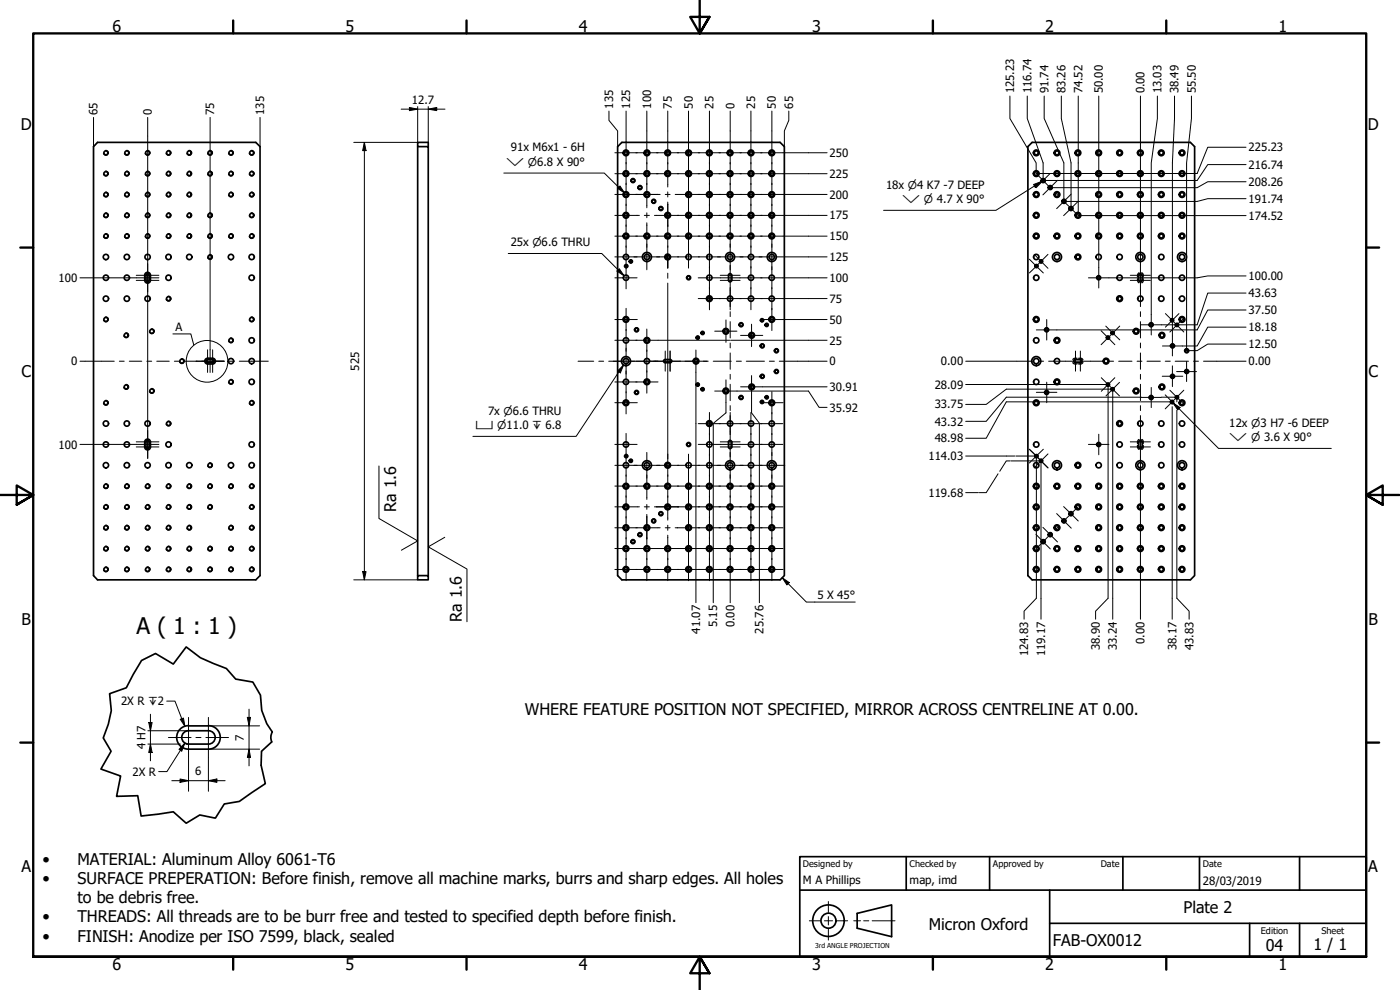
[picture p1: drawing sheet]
<svg xmlns="http://www.w3.org/2000/svg" width="420mm" height="297mm" viewBox="0 0 420 297" stroke-linecap="round" stroke-linejoin="round" font-family="sans-serif">
<defs><g id="words">
<text font-size="6.9" x="41" y="190.2">A ( 1 : 1 )</text>
<g font-size="4.8">
<text x="33.7" y="9.6">6</text>
<text x="103.7" y="9.6">5</text>
<text x="173.7" y="9.6">4</text>
<text x="243.7" y="9.6">3</text>
<text x="313.7" y="9.6">2</text>
<text x="383.7" y="9.6">1</text>
<text x="6.2" y="38.9">D</text>
<text x="410.5" y="38.9">D</text>
<text x="6.4" y="113.1">C</text>
<text x="410.7" y="113.1">C</text>
<text x="118.9" y="153.5" transform="rotate(-90 118.9 153.5)">Ra 1.6</text>
<text x="6.4" y="187.4">B</text>
<text x="138.6" y="186.5" transform="rotate(-90 138.6 186.5)">Ra 1.6</text>
<text x="410.7" y="187.4">B</text>
<text x="157.5" y="214.6">WHERE FEATURE POSITION NOT SPECIFIED, MIRROR ACROSS CENTRELINE AT 0.00.</text>
<text x="6.4" y="261.7">A</text>
<text x="12.8" y="259.4">•</text>
<text x="23.3" y="259.4">MATERIAL: Aluminum Alloy 6061-T6</text>
<text x="410.7" y="261.7">A</text>
<text x="12.8" y="265.2">•</text>
<text x="23.3" y="265.2">SURFACE PREPERATION: Before finish, remove all machine marks, burrs and sharp edges. All holes</text>
<text x="23.3" y="270.9">to be debris free.</text>
<text x="355.2" y="273.9">Plate 2</text>
<text x="12.8" y="276.7">•</text>
<text x="23.3" y="276.7">THREADS: All threads are to be burr free and tested to specified depth before finish.</text>
<text x="278.8" y="279">Micron Oxford</text>
<text x="12.8" y="282.5">•</text>
<text x="23.3" y="282.5">FINISH: Anodize per ISO 7599, black, sealed</text>
<text x="316" y="283.8">FAB-OX0012</text>
<text x="379.9" y="285.3">04</text>
<text x="394.2" y="285">1 / 1</text>
<text x="33.7" y="290.9">6</text>
<text x="103.7" y="290.9">5</text>
<text x="173.7" y="290.9">4</text>
<text x="243.7" y="290.9">3</text>
<text x="313.7" y="290.9">2</text>
<text x="383.7" y="290.9">1</text>
</g>
<g font-size="3.4">
<text x="304.4" y="28.1" transform="rotate(-90 304.4 28.1)">125.23</text>
<text x="309.6" y="28.1" transform="rotate(-90 309.6 28.1)">116.74</text>
<text x="314.6" y="28.1" transform="rotate(-90 314.6 28.1)">91.74</text>
<text x="319.7" y="28.1" transform="rotate(-90 319.7 28.1)">83.26</text>
<text x="324.9" y="28.1" transform="rotate(-90 324.9 28.1)">74.52</text>
<text x="331" y="28.1" transform="rotate(-90 331 28.1)">50.00</text>
<text x="343.5" y="28.1" transform="rotate(-90 343.5 28.1)">0.00</text>
<text x="348.6" y="28.1" transform="rotate(-90 348.6 28.1)">13.03</text>
<text x="353.7" y="28.1" transform="rotate(-90 353.7 28.1)">38.49</text>
<text x="358.8" y="28.1" transform="rotate(-90 358.8 28.1)">55.50</text>
<text x="29.3" y="34.5" transform="rotate(-90 29.3 34.5)">65</text>
<text x="45.5" y="34.5" transform="rotate(-90 45.5 34.5)">0</text>
<text x="64.3" y="34.5" transform="rotate(-90 64.3 34.5)">75</text>
<text x="79.3" y="34.5" transform="rotate(-90 79.3 34.5)">135</text>
<text x="123.6" y="31.2">12.7</text>
<text x="184" y="32.6" transform="rotate(-90 184 32.6)">135</text>
<text x="189.2" y="32.6" transform="rotate(-90 189.2 32.6)">125</text>
<text x="195.4" y="32.6" transform="rotate(-90 195.4 32.6)">100</text>
<text x="201.6" y="32.6" transform="rotate(-90 201.6 32.6)">75</text>
<text x="207.9" y="32.6" transform="rotate(-90 207.9 32.6)">50</text>
<text x="214.1" y="32.6" transform="rotate(-90 214.1 32.6)">25</text>
<text x="220.4" y="32.6" transform="rotate(-90 220.4 32.6)">0</text>
<text x="226.6" y="32.6" transform="rotate(-90 226.6 32.6)">25</text>
<text x="232.9" y="32.6" transform="rotate(-90 232.9 32.6)">50</text>
<text x="238" y="32.6" transform="rotate(-90 238 32.6)">65</text>
<text x="153.3" y="45.4">91x M6x1 - 6H</text>
<text x="249" y="47.1">250</text>
<text x="374.7" y="45.5">225.23</text>
<text x="249" y="53.3">225</text>
<text x="374.7" y="50.7">216.74</text>
<text x="249" y="59.6">200</text>
<text x="265.9" y="56.6">18x ⌀4 K7 -7 DEEP</text>
<text x="374.7" y="55.7">208.26</text>
<text x="249" y="65.8">175</text>
<text x="374.7" y="66">174.52</text>
<text x="374.7" y="60.9">191.74</text>
<text x="153.3" y="73.9">25x ⌀6.6 THRU</text>
<text x="249" y="72.1">150</text>
<text x="249" y="78.3">125</text>
<text x="17.6" y="84.6">100</text>
<text x="249" y="84.6">100</text>
<text x="374.7" y="89.1">43.63</text>
<text x="374.7" y="84.1">100.00</text>
<text x="249" y="90.9">75</text>
<text x="374.7" y="94.3">37.50</text>
<text x="52.6" y="99.4">A</text>
<text x="249" y="97.1">50</text>
<text x="374.7" y="99.4">18.18</text>
<text x="249" y="103.4">25</text>
<text x="374.7" y="104.5">12.50</text>
<text x="21.3" y="109.6">0</text>
<text x="107.8" y="111.2" transform="rotate(-90 107.8 111.2)">525</text>
<text x="249" y="109.6">0</text>
<text x="282.4" y="109.6">0.00</text>
<text x="374.7" y="109.6">0.00</text>
<text x="249" y="117.3">30.91</text>
<text x="280.5" y="116.6">28.09</text>
<text x="146.5" y="124.4">7x ⌀6.6 THRU</text>
<text x="249" y="123.5">35.92</text>
<text x="280.5" y="122.5">33.75</text>
<text x="280.5" y="127.7">43.32</text>
<text x="368.9" y="128.1">12x ⌀3 H7 -6 DEEP</text>
<text x="17.6" y="134.6">100</text>
<text x="280.5" y="132.8">48.98</text>
<text x="278.6" y="138.1">114.03</text>
<text x="278.6" y="149.1">119.68</text>
<text x="245.3" y="179.8">5 X 45°</text>
<text x="210.1" y="190.1" transform="rotate(-90 210.1 190.1)">41.07</text>
<text x="215.3" y="188.3" transform="rotate(-90 215.3 188.3)">5.15</text>
<text x="220.4" y="188.3" transform="rotate(-90 220.4 188.3)">0.00</text>
<text x="229.2" y="190.1" transform="rotate(-90 229.2 190.1)">25.76</text>
<text x="308.6" y="197" transform="rotate(-90 308.6 197)">124.83</text>
<text x="313.7" y="197" transform="rotate(-90 313.7 197)">119.17</text>
<text x="330.1" y="195.1" transform="rotate(-90 330.1 195.1)">38.90</text>
<text x="335.2" y="195.1" transform="rotate(-90 335.2 195.1)">33.24</text>
<text x="343.5" y="193.2" transform="rotate(-90 343.5 193.2)">0.00</text>
<text x="353.1" y="195.1" transform="rotate(-90 353.1 195.1)">38.17</text>
<text x="358.1" y="195.1" transform="rotate(-90 358.1 195.1)">43.83</text>
<text x="36.3" y="211.6">2X R ↧2</text>
<text x="43.6" y="224.8" transform="rotate(-90 43.6 224.8)">4 H7</text>
<text x="73.2" y="222.2" transform="rotate(-90 73.2 222.2)">7</text>
<text x="39.8" y="232.8">2X R</text>
<text x="58.6" y="232.6">6</text>
<text x="241" y="265.4">M A Phillips</text>
<text x="273" y="265.4">map, imd</text>
<text x="361" y="265.5">28/03/2019</text>
</g>
<g font-size="3.2">
<text x="152" y="49.8">⌵ ⌀6.8 X 90°</text>
<text x="270.8" y="60.9">⌵ ⌀ 4.7 X 90°</text>
<text x="142.7" y="128.8">⌴ ⌀11.0 ↧ 6.8</text>
<text x="368.9" y="132.4">⌵ ⌀ 3.6 X 90°</text>
</g>
<g font-size="2.7">
<text x="241" y="260.1">Designed by</text>
<text x="273" y="260.1">Checked by</text>
<text x="298" y="260.1">Approved by</text>
<text x="330.3" y="260">Date</text>
<text x="361" y="260">Date</text>
<text x="378.4" y="280.1">Edition</text>
<text x="396.6" y="280.1">Sheet</text>
</g>
<text font-size="2" x="244.6" y="284.5">3rd ANGLE PROJECTION</text>
</g></defs>
<!-- layer: Visible (ISO) -->
<g fill="none" stroke="#000" stroke-width=".51">
<path d="M29.3 42.7h47.5l1.2 1.3v128.7l-1.2 1.3h-47.5l-1.2-1.3v-128.7zM125.3 44v128.7M128.5 44v-1.3h-3.2v1.3h3.2v128.7M185.4 44l1.2-1.3h47.5l1.3 1.3v128.7l-1.3 1.3h-47.5l-1.2-1.3zM309.8 42.7h47.5l1.2 1.3v128.7l-1.2 1.3h-47.5l-1.3-1.3v-128.7zM43.4 82.6v1.5a.86 .86 0 0 0 .9 .8 .86 .86 0 0 0 .8-.8v-1.5M43.4 82.6a.86 .86 0 0 1 .9-.9 .86 .86 0 0 1 .8 .9M43.8 82.6v1.5a.48 .48 0 0 0 .5 .5 .48 .48 0 0 0 .5-.5v-1.5M43.8 82.6a.48 .48 0 0 1 .5-.5 .48 .48 0 0 1 .5 .5M218.6 82.6a.48 .48 0 0 1 .5-.5 .48 .48 0 0 1 .5 .5M218.6 82.6v1.5a.48 .48 0 0 0 .5 .5 .48 .48 0 0 0 .5-.5M219.6 82.6v1.5"/>
<path d="M341.8 82.6a.48 .48 0 0 1 .4-.5 .48 .48 0 0 1 .5 .5M341.8 82.6v1.5a.48 .48 0 0 0 .4 .5 .48 .48 0 0 0 .5-.5M342.8 82.6v1.5M62.3 108.8h1.5M62.3 107.9h1.5M62.3 107.5h1.5M62.3 109.2h1.5M62.3 107.9a.48 .48 0 0 0-.5 .4 .48 .48 0 0 0 .5 .5M62.3 107.5a.86 .86 0 0 0-.8 .8 .86 .86 0 0 0 .8 .9M63.8 107.9a.48 .48 0 0 1 .5 .4 .48 .48 0 0 1-.5 .5M63.8 107.5a.86 .86 0 0 1 .8 .8 .86 .86 0 0 1-.8 .9M199.6 107.9a.48 .48 0 0 0-.5 .4 .48 .48 0 0 0 .5 .5"/>
<path d="M199.6 108.8h1.5M199.6 107.9h1.5M201.1 107.9a.48 .48 0 0 1 .5 .4 .48 .48 0 0 1-.5 .5M324.2 107.9h-1.5a.48 .48 0 0 0-.4 .4 .48 .48 0 0 0 .4 .5h1.5M324.3 107.9a.48 .48 0 0 1 .4 .4 .48 .48 0 0 1-.4 .5M43.4 134.1v-1.5a.86 .86 0 0 1 .9-.9 .86 .86 0 0 1 .8 .9v1.5M43.4 134.1a.86 .86 0 0 0 .9 .9 .86 .86 0 0 0 .8-.9M43.8 134.1v-1.5a.48 .48 0 0 1 .5-.5 .48 .48 0 0 1 .5 .5v1.5M43.8 134.1a.48 .48 0 0 0 .5 .5 .48 .48 0 0 0 .5-.5M218.6 134.1a.48 .48 0 0 0 .5 .5 .48 .48 0 0 0 .5-.5M219.6 132.6a.48 .48 0 0 0-.5-.5 .48 .48 0 0 0-.5 .5v1.5M219.6 132.6v1.5"/>
<path d="M341.8 134.1a.48 .48 0 0 0 .4 .5 .48 .48 0 0 0 .5-.5M342.7 132.6a.48 .48 0 0 0-.5-.5 .48 .48 0 0 0-.4 .5v1.5M342.8 132.6v1.5M125.3 172.7h3.2v1.3h-3.2zM55.1 219.8l1.5-.5h6a2 2 0 0 1 2 2 2 2 0 0 1-2 2h-6.1a2 2 0 0 1-1.8-1.3 2 2 0 0 1 .4-2.2zM56.5 217.7a3.5 3.5 0 0 0-3.5 3.6 3.5 3.5 0 0 0 3.5 3.5h6a3.5 3.5 0 0 0 3.6-3.5 3.5 3.5 0 0 0-3.5-3.6M56.6 217.8h5.9M81.7 219.6l-.4 1.5 .3 1.5"/>
<circle cx="31.8" cy="52.1" r=".6"/>
<circle cx="31.8" cy="45.9" r=".6"/>
<circle cx="31.8" cy="58.4" r=".6"/>
<circle cx="38.1" cy="45.9" r=".6"/>
<circle cx="38.1" cy="52.1" r=".6"/>
<circle cx="38.1" cy="58.4" r=".6"/>
<circle cx="44.3" cy="58.4" r=".6"/>
<circle cx="44.3" cy="52.1" r=".6"/>
<circle cx="44.3" cy="45.9" r=".6"/>
<circle cx="50.6" cy="45.9" r=".6"/>
<circle cx="50.6" cy="52.1" r=".6"/>
<circle cx="50.6" cy="58.4" r=".6"/>
<circle cx="56.8" cy="45.9" r=".6"/>
<circle cx="56.8" cy="58.4" r=".6"/>
<circle cx="56.8" cy="52.1" r=".6"/>
<circle cx="63" cy="45.9" r=".6"/>
<circle cx="63" cy="52.1" r=".6"/>
<circle cx="69.3" cy="52.1" r=".6"/>
<circle cx="69.3" cy="45.9" r=".6"/>
<circle cx="69.3" cy="58.4" r=".6"/>
<circle cx="75.5" cy="45.9" r=".6"/>
<circle cx="75.5" cy="58.4" r=".6"/>
<circle cx="75.5" cy="52.1" r=".6"/>
<circle cx="187.9" cy="45.9" r=".6"/>
<circle cx="187.9" cy="58.4" r=".6"/>
<circle cx="187.9" cy="52.1" r=".6"/>
<circle cx="187.9" cy="45.9" r=".86"/>
<circle cx="187.9" cy="52.1" r=".86"/>
<circle cx="187.9" cy="58.4" r=".86"/>
<circle cx="190" cy="54.2" r=".6"/>
<circle cx="190" cy="54.2" r=".48"/>
<circle cx="192.1" cy="56.3" r=".6"/>
<circle cx="192.1" cy="56.3" r=".48"/>
<circle cx="194.2" cy="45.9" r=".6"/>
<circle cx="194.2" cy="52.1" r=".6"/>
<circle cx="194.2" cy="58.4" r=".6"/>
<circle cx="194.2" cy="45.9" r=".86"/>
<circle cx="194.2" cy="52.1" r=".86"/>
<circle cx="194.2" cy="58.4" r=".86"/>
<circle cx="200.4" cy="45.9" r=".6"/>
<circle cx="200.4" cy="52.1" r=".6"/>
<circle cx="200.4" cy="45.9" r=".86"/>
<circle cx="200.4" cy="52.1" r=".86"/>
<circle cx="206.7" cy="45.9" r=".6"/>
<circle cx="206.7" cy="58.4" r=".6"/>
<circle cx="206.7" cy="52.1" r=".6"/>
<circle cx="206.7" cy="45.9" r=".86"/>
<circle cx="206.7" cy="52.1" r=".86"/>
<circle cx="206.7" cy="58.4" r=".86"/>
<circle cx="212.9" cy="45.9" r=".6"/>
<circle cx="212.9" cy="58.4" r=".6"/>
<circle cx="212.9" cy="52.1" r=".6"/>
<circle cx="212.9" cy="45.9" r=".86"/>
<circle cx="212.9" cy="52.1" r=".86"/>
<circle cx="212.9" cy="58.4" r=".86"/>
<circle cx="219.1" cy="45.9" r=".6"/>
<circle cx="219.1" cy="58.4" r=".6"/>
<circle cx="219.1" cy="52.1" r=".6"/>
<circle cx="219.1" cy="45.9" r=".86"/>
<circle cx="219.1" cy="52.1" r=".86"/>
<circle cx="219.1" cy="58.4" r=".86"/>
<circle cx="225.4" cy="45.9" r=".6"/>
<circle cx="225.4" cy="52.1" r=".6"/>
<circle cx="225.4" cy="58.4" r=".6"/>
<circle cx="225.4" cy="45.9" r=".86"/>
<circle cx="225.4" cy="52.1" r=".86"/>
<circle cx="225.4" cy="58.4" r=".86"/>
<circle cx="231.6" cy="45.9" r=".6"/>
<circle cx="231.6" cy="52.1" r=".6"/>
<circle cx="231.6" cy="58.4" r=".6"/>
<circle cx="231.6" cy="45.9" r=".86"/>
<circle cx="231.6" cy="52.1" r=".86"/>
<circle cx="231.6" cy="58.4" r=".86"/>
<circle cx="311" cy="45.9" r=".6"/>
<circle cx="311" cy="58.4" r=".6"/>
<circle cx="311" cy="52.1" r=".6"/>
<circle cx="311" cy="45.9" r=".86"/>
<circle cx="311" cy="52.1" r=".86"/>
<circle cx="311" cy="58.4" r=".86"/>
<circle cx="313.1" cy="54.2" r=".6"/>
<circle cx="313.1" cy="54.2" r=".48"/>
<circle cx="315.2" cy="56.3" r=".6"/>
<circle cx="315.2" cy="56.3" r=".48"/>
<circle cx="317.2" cy="45.9" r=".6"/>
<circle cx="317.2" cy="58.4" r=".6"/>
<circle cx="317.2" cy="52.1" r=".6"/>
<circle cx="317.2" cy="45.9" r=".86"/>
<circle cx="317.2" cy="52.1" r=".86"/>
<circle cx="317.2" cy="58.4" r=".86"/>
<circle cx="323.5" cy="45.9" r=".6"/>
<circle cx="323.5" cy="52.1" r=".6"/>
<circle cx="323.5" cy="45.9" r=".86"/>
<circle cx="323.5" cy="52.1" r=".86"/>
<circle cx="329.7" cy="45.9" r=".6"/>
<circle cx="329.7" cy="52.1" r=".6"/>
<circle cx="329.7" cy="58.4" r=".6"/>
<circle cx="329.7" cy="45.9" r=".86"/>
<circle cx="329.7" cy="52.1" r=".86"/>
<circle cx="329.7" cy="58.4" r=".86"/>
<circle cx="336" cy="45.9" r=".6"/>
<circle cx="336" cy="52.1" r=".6"/>
<circle cx="336" cy="58.4" r=".6"/>
<circle cx="336" cy="45.9" r=".86"/>
<circle cx="336" cy="52.1" r=".86"/>
<circle cx="336" cy="58.4" r=".86"/>
<circle cx="342.2" cy="45.9" r=".6"/>
<circle cx="342.2" cy="58.4" r=".6"/>
<circle cx="342.2" cy="52.1" r=".6"/>
<circle cx="342.2" cy="45.9" r=".86"/>
<circle cx="342.2" cy="52.1" r=".86"/>
<circle cx="342.2" cy="58.4" r=".86"/>
<circle cx="348.5" cy="45.9" r=".6"/>
<circle cx="348.5" cy="52.1" r=".6"/>
<circle cx="348.5" cy="58.4" r=".6"/>
<circle cx="348.5" cy="45.9" r=".86"/>
<circle cx="348.5" cy="52.1" r=".86"/>
<circle cx="348.5" cy="58.4" r=".86"/>
<circle cx="354.7" cy="45.9" r=".6"/>
<circle cx="354.7" cy="58.4" r=".6"/>
<circle cx="354.7" cy="52.1" r=".6"/>
<circle cx="354.7" cy="45.9" r=".86"/>
<circle cx="354.7" cy="52.1" r=".86"/>
<circle cx="354.7" cy="58.4" r=".86"/>
<circle cx="31.8" cy="64.6" r=".6"/>
<circle cx="31.8" cy="70.8" r=".6"/>
<circle cx="31.8" cy="77.1" r=".79"/>
<circle cx="38.1" cy="77.1" r=".79"/>
<circle cx="38.1" cy="70.8" r=".6"/>
<circle cx="38.1" cy="64.6" r=".6"/>
<circle cx="44.3" cy="64.6" r=".6"/>
<circle cx="44.3" cy="70.8" r=".6"/>
<circle cx="44.3" cy="77.1" r=".79"/>
<circle cx="50.6" cy="77.1" r=".79"/>
<circle cx="50.6" cy="64.6" r=".6"/>
<circle cx="50.6" cy="70.8" r=".6"/>
<circle cx="56.8" cy="77.1" r=".79"/>
<circle cx="56.8" cy="70.8" r=".6"/>
<circle cx="56.8" cy="64.6" r=".6"/>
<circle cx="63" cy="77.1" r=".6"/>
<circle cx="63" cy="70.8" r=".6"/>
<circle cx="63" cy="64.6" r=".6"/>
<circle cx="69.3" cy="70.8" r=".6"/>
<circle cx="69.3" cy="77.1" r=".79"/>
<circle cx="75.5" cy="77.1" r=".79"/>
<circle cx="75.5" cy="70.8" r=".6"/>
<circle cx="75.5" cy="64.6" r=".6"/>
<circle cx="187.9" cy="64.6" r=".6"/>
<circle cx="187.9" cy="70.8" r=".6"/>
<circle cx="187.9" cy="70.8" r=".86"/>
<circle cx="187.9" cy="64.6" r=".86"/>
<circle cx="187.9" cy="77.1" r=".79"/>
<circle cx="187.9" cy="79.8" r=".35"/>
<circle cx="187.9" cy="79.8" r=".48"/>
<circle cx="189.3" cy="78.4" r=".35"/>
<circle cx="189.3" cy="78.4" r=".48"/>
<circle cx="194.2" cy="70.8" r=".6"/>
<circle cx="194.2" cy="70.8" r=".86"/>
<circle cx="194.2" cy="77.1" r=".79"/>
<circle cx="194.2" cy="77.1" r="1.37"/>
<circle cx="196.2" cy="60.4" r=".6"/>
<circle cx="196.2" cy="60.4" r=".48"/>
<circle cx="198.3" cy="62.6" r=".6"/>
<circle cx="198.3" cy="62.6" r=".48"/>
<circle cx="200.4" cy="64.6" r=".6"/>
<circle cx="200.4" cy="70.8" r=".6"/>
<circle cx="200.4" cy="77.1" r=".6"/>
<circle cx="200.4" cy="77.1" r=".86"/>
<circle cx="200.4" cy="64.6" r=".86"/>
<circle cx="200.4" cy="70.8" r=".86"/>
<circle cx="206.7" cy="64.6" r=".6"/>
<circle cx="206.7" cy="70.8" r=".6"/>
<circle cx="206.7" cy="77.1" r=".79"/>
<circle cx="206.7" cy="64.6" r=".86"/>
<circle cx="206.7" cy="70.8" r=".86"/>
<circle cx="212.9" cy="64.6" r=".6"/>
<circle cx="212.9" cy="70.8" r=".6"/>
<circle cx="212.9" cy="77.1" r=".79"/>
<circle cx="212.9" cy="64.6" r=".86"/>
<circle cx="212.9" cy="70.8" r=".86"/>
<circle cx="219.1" cy="64.6" r=".6"/>
<circle cx="219.1" cy="70.8" r=".6"/>
<circle cx="219.1" cy="64.6" r=".86"/>
<circle cx="219.1" cy="70.8" r=".86"/>
<circle cx="219.1" cy="77.1" r=".79"/>
<circle cx="219.1" cy="77.1" r="1.37"/>
<circle cx="225.4" cy="64.6" r=".6"/>
<circle cx="225.4" cy="70.8" r=".6"/>
<circle cx="225.4" cy="77.1" r=".79"/>
<circle cx="225.4" cy="70.8" r=".86"/>
<circle cx="225.4" cy="64.6" r=".86"/>
<circle cx="231.6" cy="64.6" r=".6"/>
<circle cx="231.6" cy="70.8" r=".6"/>
<circle cx="231.6" cy="70.8" r=".86"/>
<circle cx="231.6" cy="64.6" r=".86"/>
<circle cx="231.6" cy="77.1" r=".79"/>
<circle cx="231.6" cy="77.1" r="1.37"/>
<circle cx="311" cy="64.6" r=".6"/>
<circle cx="311" cy="70.8" r=".6"/>
<circle cx="311" cy="77.1" r=".79"/>
<circle cx="311" cy="64.6" r=".86"/>
<circle cx="311" cy="70.8" r=".86"/>
<circle cx="311.1" cy="79.8" r=".35"/>
<circle cx="311.1" cy="79.8" r=".48"/>
<circle cx="312.5" cy="78.4" r=".35"/>
<circle cx="312.5" cy="78.4" r=".48"/>
<circle cx="317.2" cy="70.8" r=".6"/>
<circle cx="317.2" cy="70.8" r=".86"/>
<circle cx="317.2" cy="77.1" r=".79"/>
<circle cx="317.2" cy="77.1" r="1.37"/>
<circle cx="319.3" cy="60.4" r=".6"/>
<circle cx="319.3" cy="60.4" r=".48"/>
<circle cx="321.4" cy="62.6" r=".6"/>
<circle cx="321.4" cy="62.6" r=".48"/>
<circle cx="323.5" cy="64.6" r=".6"/>
<circle cx="323.5" cy="70.8" r=".6"/>
<circle cx="323.5" cy="77.1" r=".6"/>
<circle cx="323.5" cy="70.8" r=".86"/>
<circle cx="323.5" cy="64.6" r=".86"/>
<circle cx="323.5" cy="77.1" r=".86"/>
<circle cx="329.7" cy="64.6" r=".6"/>
<circle cx="329.7" cy="70.8" r=".6"/>
<circle cx="329.7" cy="64.6" r=".86"/>
<circle cx="329.7" cy="70.8" r=".86"/>
<circle cx="329.7" cy="77.1" r=".79"/>
<circle cx="336" cy="64.6" r=".6"/>
<circle cx="336" cy="70.8" r=".6"/>
<circle cx="336" cy="77.1" r=".79"/>
<circle cx="336" cy="64.6" r=".86"/>
<circle cx="336" cy="70.8" r=".86"/>
<circle cx="342.2" cy="64.6" r=".6"/>
<circle cx="342.2" cy="70.8" r=".6"/>
<circle cx="342.2" cy="70.8" r=".86"/>
<circle cx="342.2" cy="64.6" r=".86"/>
<circle cx="342.2" cy="77.1" r=".79"/>
<circle cx="342.2" cy="77.1" r="1.37"/>
<circle cx="348.5" cy="64.6" r=".6"/>
<circle cx="348.5" cy="70.8" r=".6"/>
<circle cx="348.5" cy="77.1" r=".79"/>
<circle cx="348.5" cy="70.8" r=".86"/>
<circle cx="348.5" cy="64.6" r=".86"/>
<circle cx="354.7" cy="64.6" r=".6"/>
<circle cx="354.7" cy="70.8" r=".6"/>
<circle cx="354.7" cy="70.8" r=".86"/>
<circle cx="354.7" cy="64.6" r=".86"/>
<circle cx="354.7" cy="77.1" r=".79"/>
<circle cx="354.7" cy="77.1" r="1.37"/>
<circle cx="31.8" cy="89.6" r=".79"/>
<circle cx="31.8" cy="83.3" r=".79"/>
<circle cx="31.8" cy="95.8" r=".6"/>
<circle cx="38.1" cy="83.3" r=".79"/>
<circle cx="38.1" cy="89.6" r=".79"/>
<circle cx="44.3" cy="89.6" r=".79"/>
<circle cx="45.6" cy="99.4" r=".6"/>
<circle cx="50.6" cy="83.3" r=".79"/>
<circle cx="50.6" cy="89.6" r=".6"/>
<circle cx="75.5" cy="83.3" r=".79"/>
<circle cx="75.5" cy="95.8" r=".6"/>
<circle cx="187.9" cy="95.8" r=".6"/>
<circle cx="187.9" cy="95.8" r=".86"/>
<circle cx="187.9" cy="83.3" r=".79"/>
<circle cx="191" cy="99" r=".6"/>
<circle cx="191" cy="99" r=".48"/>
<circle cx="206.7" cy="83.3" r=".6"/>
<circle cx="206.7" cy="83.3" r=".48"/>
<circle cx="210.9" cy="99.9" r=".35"/>
<circle cx="210.9" cy="99.9" r=".48"/>
<circle cx="212.9" cy="89.6" r=".6"/>
<circle cx="212.9" cy="83.3" r=".79"/>
<circle cx="212.9" cy="89.6" r=".86"/>
<circle cx="217.8" cy="99.4" r=".6"/>
<circle cx="217.8" cy="99.4" r=".86"/>
<circle cx="219.1" cy="89.6" r=".79"/>
<circle cx="222.4" cy="97.4" r=".6"/>
<circle cx="222.4" cy="97.4" r=".48"/>
<circle cx="225.4" cy="89.6" r=".79"/>
<circle cx="225.4" cy="83.3" r=".79"/>
<circle cx="228.7" cy="96.1" r=".35"/>
<circle cx="228.7" cy="96.1" r=".48"/>
<circle cx="230.1" cy="97.5" r=".35"/>
<circle cx="230.1" cy="97.5" r=".48"/>
<circle cx="231.6" cy="95.8" r=".6"/>
<circle cx="231.6" cy="89.6" r=".79"/>
<circle cx="231.6" cy="83.3" r=".79"/>
<circle cx="231.6" cy="95.8" r=".86"/>
<circle cx="311" cy="95.8" r=".6"/>
<circle cx="311" cy="83.3" r=".79"/>
<circle cx="311" cy="95.8" r=".86"/>
<circle cx="314.1" cy="99" r=".6"/>
<circle cx="314.1" cy="99" r=".48"/>
<circle cx="329.7" cy="83.3" r=".6"/>
<circle cx="329.7" cy="83.3" r=".48"/>
<circle cx="333.9" cy="99.9" r=".35"/>
<circle cx="333.9" cy="99.9" r=".48"/>
<circle cx="336" cy="89.6" r=".6"/>
<circle cx="336" cy="83.3" r=".79"/>
<circle cx="336" cy="89.6" r=".86"/>
<circle cx="341" cy="99.4" r=".6"/>
<circle cx="341" cy="99.4" r=".86"/>
<circle cx="342.2" cy="89.6" r=".79"/>
<circle cx="345.5" cy="97.4" r=".6"/>
<circle cx="345.5" cy="97.4" r=".48"/>
<circle cx="348.5" cy="89.6" r=".79"/>
<circle cx="348.5" cy="83.3" r=".79"/>
<circle cx="351.8" cy="96.1" r=".35"/>
<circle cx="351.8" cy="96.1" r=".48"/>
<circle cx="353.2" cy="97.5" r=".35"/>
<circle cx="353.2" cy="97.5" r=".48"/>
<circle cx="354.7" cy="95.8" r=".6"/>
<circle cx="354.7" cy="89.6" r=".79"/>
<circle cx="354.7" cy="83.3" r=".79"/>
<circle cx="354.7" cy="95.8" r=".86"/>
<circle cx="37.9" cy="116.1" r=".6"/>
<circle cx="37.9" cy="100.6" r=".6"/>
<circle cx="45.6" cy="117.3" r=".6"/>
<circle cx="54.6" cy="108.3" r=".6"/>
<circle cx="69.3" cy="108.3" r=".79"/>
<circle cx="69.3" cy="114.6" r=".6"/>
<circle cx="69.3" cy="102.1" r=".6"/>
<circle cx="75.5" cy="102.1" r=".79"/>
<circle cx="75.5" cy="114.6" r=".79"/>
<circle cx="75.5" cy="108.3" r=".79"/>
<circle cx="187.9" cy="102.1" r=".79"/>
<circle cx="187.9" cy="114.6" r=".79"/>
<circle cx="187.9" cy="108.3" r=".79"/>
<circle cx="187.9" cy="108.3" r="1.37"/>
<circle cx="191" cy="117.7" r=".6"/>
<circle cx="191" cy="117.7" r=".48"/>
<circle cx="194.2" cy="102.1" r=".6"/>
<circle cx="194.2" cy="114.6" r=".6"/>
<circle cx="194.2" cy="108.3" r=".79"/>
<circle cx="194.2" cy="102.1" r=".86"/>
<circle cx="194.2" cy="114.6" r=".86"/>
<circle cx="208.9" cy="108.3" r=".6"/>
<circle cx="208.9" cy="108.3" r=".86"/>
<circle cx="209.4" cy="115.4" r=".35"/>
<circle cx="209.4" cy="101.3" r=".35"/>
<circle cx="209.4" cy="101.3" r=".48"/>
<circle cx="209.4" cy="115.4" r=".48"/>
<circle cx="210.9" cy="116.8" r=".35"/>
<circle cx="210.9" cy="116.8" r=".48"/>
<circle cx="217.8" cy="117.3" r=".6"/>
<circle cx="217.8" cy="117.3" r=".86"/>
<circle cx="222.4" cy="119.3" r=".6"/>
<circle cx="222.4" cy="119.3" r=".48"/>
<circle cx="225.6" cy="100.6" r=".6"/>
<circle cx="225.6" cy="116.1" r=".6"/>
<circle cx="225.6" cy="116.1" r=".86"/>
<circle cx="225.6" cy="100.6" r=".86"/>
<circle cx="228.8" cy="103.8" r=".6"/>
<circle cx="228.8" cy="112.9" r=".6"/>
<circle cx="228.8" cy="112.9" r=".48"/>
<circle cx="228.8" cy="103.8" r=".48"/>
<circle cx="230.1" cy="119.2" r=".35"/>
<circle cx="230.1" cy="119.2" r=".48"/>
<circle cx="233" cy="105.2" r=".6"/>
<circle cx="233" cy="111.5" r=".6"/>
<circle cx="233" cy="105.2" r=".48"/>
<circle cx="233" cy="111.5" r=".48"/>
<circle cx="311" cy="102.1" r=".79"/>
<circle cx="311" cy="114.6" r=".79"/>
<circle cx="311" cy="108.3" r=".79"/>
<circle cx="311" cy="108.3" r="1.37"/>
<circle cx="314.1" cy="117.7" r=".6"/>
<circle cx="314.1" cy="117.7" r=".48"/>
<circle cx="317.2" cy="102.1" r=".6"/>
<circle cx="317.2" cy="114.6" r=".6"/>
<circle cx="317.2" cy="108.3" r=".79"/>
<circle cx="317.2" cy="102.1" r=".86"/>
<circle cx="317.2" cy="114.6" r=".86"/>
<circle cx="331.9" cy="108.3" r=".6"/>
<circle cx="331.9" cy="108.3" r=".86"/>
<circle cx="332.5" cy="115.4" r=".35"/>
<circle cx="332.5" cy="101.3" r=".35"/>
<circle cx="332.5" cy="101.3" r=".48"/>
<circle cx="332.5" cy="115.4" r=".48"/>
<circle cx="333.9" cy="116.8" r=".35"/>
<circle cx="333.9" cy="116.8" r=".48"/>
<circle cx="341" cy="117.3" r=".6"/>
<circle cx="341" cy="117.3" r=".86"/>
<circle cx="345.5" cy="119.3" r=".6"/>
<circle cx="345.5" cy="119.3" r=".48"/>
<circle cx="348.7" cy="100.6" r=".6"/>
<circle cx="348.7" cy="116.1" r=".6"/>
<circle cx="348.7" cy="116.1" r=".86"/>
<circle cx="348.7" cy="100.6" r=".86"/>
<circle cx="351.9" cy="103.8" r=".6"/>
<circle cx="351.9" cy="112.9" r=".6"/>
<circle cx="351.9" cy="112.9" r=".48"/>
<circle cx="351.9" cy="103.8" r=".48"/>
<circle cx="353.2" cy="119.2" r=".35"/>
<circle cx="353.2" cy="119.2" r=".48"/>
<circle cx="356.1" cy="105.2" r=".6"/>
<circle cx="356.1" cy="111.5" r=".6"/>
<circle cx="356.1" cy="105.2" r=".48"/>
<circle cx="356.1" cy="111.5" r=".48"/>
<circle cx="31.8" cy="127.1" r=".79"/>
<circle cx="31.8" cy="133.4" r=".79"/>
<circle cx="31.8" cy="120.9" r=".6"/>
<circle cx="31.8" cy="139.6" r=".79"/>
<circle cx="38.1" cy="127.1" r=".79"/>
<circle cx="38.1" cy="133.4" r=".79"/>
<circle cx="38.1" cy="139.6" r=".79"/>
<circle cx="44.3" cy="127.1" r=".79"/>
<circle cx="44.3" cy="139.6" r=".79"/>
<circle cx="50.6" cy="139.6" r=".79"/>
<circle cx="50.6" cy="133.4" r=".79"/>
<circle cx="50.6" cy="127.1" r=".6"/>
<circle cx="56.8" cy="139.6" r=".79"/>
<circle cx="63" cy="139.6" r=".6"/>
<circle cx="69.3" cy="139.6" r=".79"/>
<circle cx="75.5" cy="139.6" r=".79"/>
<circle cx="75.5" cy="133.4" r=".79"/>
<circle cx="75.5" cy="120.9" r=".6"/>
<circle cx="187.9" cy="120.9" r=".6"/>
<circle cx="187.9" cy="120.9" r=".86"/>
<circle cx="187.9" cy="133.4" r=".79"/>
<circle cx="187.9" cy="139.6" r=".79"/>
<circle cx="187.9" cy="136.9" r=".35"/>
<circle cx="187.9" cy="136.9" r=".48"/>
<circle cx="189.3" cy="138.3" r=".35"/>
<circle cx="189.3" cy="138.3" r=".48"/>
<circle cx="194.2" cy="139.6" r=".79"/>
<circle cx="194.2" cy="139.6" r="1.37"/>
<circle cx="200.4" cy="139.6" r=".6"/>
<circle cx="200.4" cy="139.6" r=".86"/>
<circle cx="206.7" cy="133.4" r=".6"/>
<circle cx="206.7" cy="139.6" r=".79"/>
<circle cx="206.7" cy="133.4" r=".48"/>
<circle cx="212.9" cy="127.1" r=".6"/>
<circle cx="212.9" cy="133.4" r=".79"/>
<circle cx="212.9" cy="139.6" r=".79"/>
<circle cx="212.9" cy="127.1" r=".86"/>
<circle cx="219.1" cy="127.1" r=".79"/>
<circle cx="219.1" cy="139.6" r=".79"/>
<circle cx="219.1" cy="139.6" r="1.37"/>
<circle cx="225.4" cy="133.4" r=".79"/>
<circle cx="225.4" cy="127.1" r=".79"/>
<circle cx="225.4" cy="139.6" r=".79"/>
<circle cx="228.7" cy="120.6" r=".35"/>
<circle cx="228.7" cy="120.6" r=".48"/>
<circle cx="231.6" cy="120.9" r=".6"/>
<circle cx="231.6" cy="133.4" r=".79"/>
<circle cx="231.6" cy="127.1" r=".79"/>
<circle cx="231.6" cy="120.9" r=".86"/>
<circle cx="231.6" cy="139.6" r=".79"/>
<circle cx="231.6" cy="139.6" r="1.37"/>
<circle cx="311" cy="120.9" r=".6"/>
<circle cx="311" cy="133.4" r=".79"/>
<circle cx="311" cy="139.6" r=".79"/>
<circle cx="311" cy="120.9" r=".86"/>
<circle cx="311.1" cy="136.9" r=".35"/>
<circle cx="311.1" cy="136.9" r=".48"/>
<circle cx="312.5" cy="138.3" r=".35"/>
<circle cx="312.5" cy="138.3" r=".48"/>
<circle cx="317.2" cy="139.6" r=".79"/>
<circle cx="317.2" cy="139.6" r="1.37"/>
<circle cx="323.5" cy="139.6" r=".6"/>
<circle cx="323.5" cy="139.6" r=".86"/>
<circle cx="329.7" cy="133.4" r=".6"/>
<circle cx="329.7" cy="133.4" r=".48"/>
<circle cx="329.7" cy="139.6" r=".79"/>
<circle cx="336" cy="127.1" r=".6"/>
<circle cx="336" cy="133.4" r=".79"/>
<circle cx="336" cy="139.6" r=".79"/>
<circle cx="336" cy="127.1" r=".86"/>
<circle cx="342.2" cy="127.1" r=".79"/>
<circle cx="342.2" cy="139.6" r=".79"/>
<circle cx="342.2" cy="139.6" r="1.37"/>
<circle cx="348.5" cy="133.4" r=".79"/>
<circle cx="348.5" cy="139.6" r=".79"/>
<circle cx="348.5" cy="127.1" r=".79"/>
<circle cx="351.8" cy="120.6" r=".35"/>
<circle cx="351.8" cy="120.6" r=".48"/>
<circle cx="354.7" cy="120.9" r=".6"/>
<circle cx="354.7" cy="133.4" r=".79"/>
<circle cx="354.7" cy="127.1" r=".79"/>
<circle cx="354.7" cy="120.9" r=".86"/>
<circle cx="354.7" cy="139.6" r=".79"/>
<circle cx="354.7" cy="139.6" r="1.37"/>
<circle cx="31.8" cy="145.9" r=".6"/>
<circle cx="31.8" cy="152.1" r=".6"/>
<circle cx="31.8" cy="158.3" r=".6"/>
<circle cx="38.1" cy="158.3" r=".6"/>
<circle cx="38.1" cy="145.9" r=".6"/>
<circle cx="38.1" cy="152.1" r=".6"/>
<circle cx="44.3" cy="145.9" r=".6"/>
<circle cx="44.3" cy="152.1" r=".6"/>
<circle cx="44.3" cy="158.3" r=".6"/>
<circle cx="50.6" cy="158.3" r=".6"/>
<circle cx="50.6" cy="152.1" r=".6"/>
<circle cx="50.6" cy="145.9" r=".6"/>
<circle cx="56.8" cy="152.1" r=".6"/>
<circle cx="56.8" cy="158.3" r=".6"/>
<circle cx="56.8" cy="145.9" r=".6"/>
<circle cx="63" cy="145.9" r=".6"/>
<circle cx="63" cy="152.1" r=".6"/>
<circle cx="69.3" cy="145.9" r=".6"/>
<circle cx="69.3" cy="158.3" r=".6"/>
<circle cx="75.5" cy="145.9" r=".6"/>
<circle cx="75.5" cy="152.1" r=".6"/>
<circle cx="75.5" cy="158.3" r=".6"/>
<circle cx="187.9" cy="152.1" r=".6"/>
<circle cx="187.9" cy="158.3" r=".6"/>
<circle cx="187.9" cy="145.9" r=".6"/>
<circle cx="187.9" cy="158.3" r=".86"/>
<circle cx="187.9" cy="145.9" r=".86"/>
<circle cx="187.9" cy="152.1" r=".86"/>
<circle cx="194.2" cy="158.3" r=".6"/>
<circle cx="194.2" cy="145.9" r=".6"/>
<circle cx="194.2" cy="145.9" r=".86"/>
<circle cx="194.2" cy="158.3" r=".86"/>
<circle cx="196.2" cy="156.3" r=".6"/>
<circle cx="196.2" cy="156.3" r=".48"/>
<circle cx="198.3" cy="154.1" r=".6"/>
<circle cx="198.3" cy="154.1" r=".48"/>
<circle cx="200.4" cy="152.1" r=".6"/>
<circle cx="200.4" cy="145.9" r=".6"/>
<circle cx="200.4" cy="145.9" r=".86"/>
<circle cx="200.4" cy="152.1" r=".86"/>
<circle cx="206.7" cy="152.1" r=".6"/>
<circle cx="206.7" cy="145.9" r=".6"/>
<circle cx="206.7" cy="158.3" r=".6"/>
<circle cx="206.7" cy="158.3" r=".86"/>
<circle cx="206.7" cy="145.9" r=".86"/>
<circle cx="206.7" cy="152.1" r=".86"/>
<circle cx="212.9" cy="152.1" r=".6"/>
<circle cx="212.9" cy="145.9" r=".6"/>
<circle cx="212.9" cy="158.3" r=".6"/>
<circle cx="212.9" cy="145.9" r=".86"/>
<circle cx="212.9" cy="158.3" r=".86"/>
<circle cx="212.9" cy="152.1" r=".86"/>
<circle cx="219.1" cy="152.1" r=".6"/>
<circle cx="219.1" cy="145.9" r=".6"/>
<circle cx="219.1" cy="158.3" r=".6"/>
<circle cx="219.1" cy="145.9" r=".86"/>
<circle cx="219.1" cy="158.3" r=".86"/>
<circle cx="219.1" cy="152.1" r=".86"/>
<circle cx="225.4" cy="152.1" r=".6"/>
<circle cx="225.4" cy="158.3" r=".6"/>
<circle cx="225.4" cy="145.9" r=".6"/>
<circle cx="225.4" cy="145.9" r=".86"/>
<circle cx="225.4" cy="158.3" r=".86"/>
<circle cx="225.4" cy="152.1" r=".86"/>
<circle cx="231.6" cy="152.1" r=".6"/>
<circle cx="231.6" cy="145.9" r=".6"/>
<circle cx="231.6" cy="158.3" r=".6"/>
<circle cx="231.6" cy="145.9" r=".86"/>
<circle cx="231.6" cy="158.3" r=".86"/>
<circle cx="231.6" cy="152.1" r=".86"/>
<circle cx="311" cy="152.1" r=".6"/>
<circle cx="311" cy="158.3" r=".6"/>
<circle cx="311" cy="145.9" r=".6"/>
<circle cx="311" cy="158.3" r=".86"/>
<circle cx="311" cy="145.9" r=".86"/>
<circle cx="311" cy="152.1" r=".86"/>
<circle cx="317.2" cy="158.3" r=".6"/>
<circle cx="317.2" cy="145.9" r=".6"/>
<circle cx="317.2" cy="145.9" r=".86"/>
<circle cx="317.2" cy="158.3" r=".86"/>
<circle cx="319.3" cy="156.3" r=".6"/>
<circle cx="319.3" cy="156.3" r=".48"/>
<circle cx="321.4" cy="154.1" r=".6"/>
<circle cx="321.4" cy="154.1" r=".48"/>
<circle cx="323.5" cy="152.1" r=".6"/>
<circle cx="323.5" cy="145.9" r=".6"/>
<circle cx="323.5" cy="145.9" r=".86"/>
<circle cx="323.5" cy="152.1" r=".86"/>
<circle cx="329.7" cy="152.1" r=".6"/>
<circle cx="329.7" cy="145.9" r=".6"/>
<circle cx="329.7" cy="158.3" r=".6"/>
<circle cx="329.7" cy="158.3" r=".86"/>
<circle cx="329.7" cy="145.9" r=".86"/>
<circle cx="329.7" cy="152.1" r=".86"/>
<circle cx="336" cy="152.1" r=".6"/>
<circle cx="336" cy="158.3" r=".6"/>
<circle cx="336" cy="145.9" r=".6"/>
<circle cx="336" cy="145.9" r=".86"/>
<circle cx="336" cy="158.3" r=".86"/>
<circle cx="336" cy="152.1" r=".86"/>
<circle cx="342.2" cy="152.1" r=".6"/>
<circle cx="342.2" cy="145.9" r=".6"/>
<circle cx="342.2" cy="158.3" r=".6"/>
<circle cx="342.2" cy="145.9" r=".86"/>
<circle cx="342.2" cy="158.3" r=".86"/>
<circle cx="342.2" cy="152.1" r=".86"/>
<circle cx="348.5" cy="152.1" r=".6"/>
<circle cx="348.5" cy="145.9" r=".6"/>
<circle cx="348.5" cy="158.3" r=".6"/>
<circle cx="348.5" cy="145.9" r=".86"/>
<circle cx="348.5" cy="158.3" r=".86"/>
<circle cx="348.5" cy="152.1" r=".86"/>
<circle cx="354.7" cy="152.1" r=".6"/>
<circle cx="354.7" cy="145.9" r=".6"/>
<circle cx="354.7" cy="158.3" r=".6"/>
<circle cx="354.7" cy="145.9" r=".86"/>
<circle cx="354.7" cy="158.3" r=".86"/>
<circle cx="354.7" cy="152.1" r=".86"/>
<circle cx="31.8" cy="170.8" r=".6"/>
<circle cx="31.8" cy="164.6" r=".6"/>
<circle cx="38.1" cy="164.6" r=".6"/>
<circle cx="38.1" cy="170.8" r=".6"/>
<circle cx="44.3" cy="164.6" r=".6"/>
<circle cx="44.3" cy="170.8" r=".6"/>
<circle cx="50.6" cy="164.6" r=".6"/>
<circle cx="50.6" cy="170.8" r=".6"/>
<circle cx="56.8" cy="164.6" r=".6"/>
<circle cx="56.8" cy="170.8" r=".6"/>
<circle cx="63" cy="164.6" r=".6"/>
<circle cx="63" cy="170.8" r=".6"/>
<circle cx="69.3" cy="164.6" r=".6"/>
<circle cx="69.3" cy="170.8" r=".6"/>
<circle cx="75.5" cy="170.8" r=".6"/>
<circle cx="75.5" cy="164.6" r=".6"/>
<circle cx="187.9" cy="170.8" r=".6"/>
<circle cx="187.9" cy="164.6" r=".6"/>
<circle cx="187.9" cy="170.8" r=".86"/>
<circle cx="187.9" cy="164.6" r=".86"/>
<circle cx="190" cy="162.5" r=".6"/>
<circle cx="190" cy="162.5" r=".48"/>
<circle cx="192.1" cy="160.4" r=".6"/>
<circle cx="192.1" cy="160.4" r=".48"/>
<circle cx="194.2" cy="170.8" r=".6"/>
<circle cx="194.2" cy="164.6" r=".6"/>
<circle cx="194.2" cy="170.8" r=".86"/>
<circle cx="194.2" cy="164.6" r=".86"/>
<circle cx="200.4" cy="170.8" r=".6"/>
<circle cx="200.4" cy="164.6" r=".6"/>
<circle cx="200.4" cy="170.8" r=".86"/>
<circle cx="200.4" cy="164.6" r=".86"/>
<circle cx="206.7" cy="170.8" r=".6"/>
<circle cx="206.7" cy="164.6" r=".6"/>
<circle cx="206.7" cy="170.8" r=".86"/>
<circle cx="206.7" cy="164.6" r=".86"/>
<circle cx="212.9" cy="170.8" r=".6"/>
<circle cx="212.9" cy="164.6" r=".6"/>
<circle cx="212.9" cy="170.8" r=".86"/>
<circle cx="212.9" cy="164.6" r=".86"/>
<circle cx="219.1" cy="170.8" r=".6"/>
<circle cx="219.1" cy="164.6" r=".6"/>
<circle cx="219.1" cy="170.8" r=".86"/>
<circle cx="219.1" cy="164.6" r=".86"/>
<circle cx="225.4" cy="170.8" r=".6"/>
<circle cx="225.4" cy="164.6" r=".6"/>
<circle cx="225.4" cy="170.8" r=".86"/>
<circle cx="225.4" cy="164.6" r=".86"/>
<circle cx="231.6" cy="170.8" r=".6"/>
<circle cx="231.6" cy="164.6" r=".6"/>
<circle cx="231.6" cy="170.8" r=".86"/>
<circle cx="231.6" cy="164.6" r=".86"/>
<circle cx="311" cy="170.8" r=".6"/>
<circle cx="311" cy="164.6" r=".6"/>
<circle cx="311" cy="170.8" r=".86"/>
<circle cx="311" cy="164.6" r=".86"/>
<circle cx="313.1" cy="162.5" r=".6"/>
<circle cx="313.1" cy="162.5" r=".48"/>
<circle cx="315.2" cy="160.4" r=".6"/>
<circle cx="315.2" cy="160.4" r=".48"/>
<circle cx="317.2" cy="170.8" r=".6"/>
<circle cx="317.2" cy="164.6" r=".6"/>
<circle cx="317.2" cy="170.8" r=".86"/>
<circle cx="317.2" cy="164.6" r=".86"/>
<circle cx="323.5" cy="170.8" r=".6"/>
<circle cx="323.5" cy="164.6" r=".6"/>
<circle cx="323.5" cy="170.8" r=".86"/>
<circle cx="323.5" cy="164.6" r=".86"/>
<circle cx="329.7" cy="170.8" r=".6"/>
<circle cx="329.7" cy="164.6" r=".6"/>
<circle cx="329.7" cy="170.8" r=".86"/>
<circle cx="329.7" cy="164.6" r=".86"/>
<circle cx="336" cy="170.8" r=".6"/>
<circle cx="336" cy="164.6" r=".6"/>
<circle cx="336" cy="170.8" r=".86"/>
<circle cx="336" cy="164.6" r=".86"/>
<circle cx="342.2" cy="170.8" r=".6"/>
<circle cx="342.2" cy="164.6" r=".6"/>
<circle cx="342.2" cy="170.8" r=".86"/>
<circle cx="342.2" cy="164.6" r=".86"/>
<circle cx="348.5" cy="170.8" r=".6"/>
<circle cx="348.5" cy="164.6" r=".6"/>
<circle cx="348.5" cy="170.8" r=".86"/>
<circle cx="348.5" cy="164.6" r=".86"/>
<circle cx="354.7" cy="170.8" r=".6"/>
<circle cx="354.7" cy="164.6" r=".6"/>
<circle cx="354.7" cy="170.8" r=".86"/>
<circle cx="354.7" cy="164.6" r=".86"/>
</g>
<!-- layer: Visible Narrow (ISO) -->
<g fill="none" stroke="#000" stroke-width=".38">
<path d="M31.7 57.7a.73 .73 0 0 1 .8 .5 .73 .73 0 0 1-.6 .9 .73 .73 0 0 1-.8-.6M31.7 51.4a.73 .73 0 0 1 .8 .6 .73 .73 0 0 1-.6 .8 .73 .73 0 0 1-.8-.6M31.7 45.1a.73 .73 0 0 1 .8 .6 .73 .73 0 0 1-.6 .9 .73 .73 0 0 1-.8-.6M37.9 45.1a.73 .73 0 0 1 .9 .6 .73 .73 0 0 1-.6 .9 .73 .73 0 0 1-.9-.6M37.9 51.4a.73 .73 0 0 1 .9 .6 .73 .73 0 0 1-.6 .8 .73 .73 0 0 1-.9-.6M37.9 57.7a.73 .73 0 0 1 .9 .5 .73 .73 0 0 1-.6 .9 .73 .73 0 0 1-.9-.6M44.2 57.7a.73 .73 0 0 1 .8 .5 .73 .73 0 0 1-.6 .9 .73 .73 0 0 1-.8-.6M44.2 51.4a.73 .73 0 0 1 .8 .6 .73 .73 0 0 1-.6 .8 .73 .73 0 0 1-.8-.6M44.2 45.1a.73 .73 0 0 1 .8 .6 .73 .73 0 0 1-.6 .9 .73 .73 0 0 1-.8-.6M50.5 45.1a.73 .73 0 0 1 .8 .6 .73 .73 0 0 1-.6 .9 .73 .73 0 0 1-.8-.6M50.5 51.4a.73 .73 0 0 1 .8 .6 .73 .73 0 0 1-.6 .8 .73 .73 0 0 1-.8-.6M50.5 57.7a.73 .73 0 0 1 .8 .5 .73 .73 0 0 1-.6 .9 .73 .73 0 0 1-.8-.6"/>
<path d="M56.7 57.7a.73 .73 0 0 1 .8 .5 .73 .73 0 0 1-.6 .9 .73 .73 0 0 1-.8-.6M56.7 51.4a.73 .73 0 0 1 .8 .6 .73 .73 0 0 1-.6 .8 .73 .73 0 0 1-.8-.6M56.7 45.1a.73 .73 0 0 1 .8 .6 .73 .73 0 0 1-.6 .9 .73 .73 0 0 1-.8-.6M62.9 45.1a.73 .73 0 0 1 .8 .6 .73 .73 0 0 1-.5 .9 .73 .73 0 0 1-.9-.6M62.9 51.4a.73 .73 0 0 1 .8 .6 .73 .73 0 0 1-.5 .8 .73 .73 0 0 1-.9-.6M69.2 51.4a.73 .73 0 0 1 .8 .6 .73 .73 0 0 1-.6 .8 .73 .73 0 0 1-.8-.6M69.2 45.1a.73 .73 0 0 1 .8 .6 .73 .73 0 0 1-.6 .9 .73 .73 0 0 1-.8-.6M69.2 57.7a.73 .73 0 0 1 .8 .5 .73 .73 0 0 1-.6 .9 .73 .73 0 0 1-.8-.6M75.4 45.1a.73 .73 0 0 1 .9 .6 .73 .73 0 0 1-.6 .9 .73 .73 0 0 1-.9-.6M75.4 57.7a.73 .73 0 0 1 .9 .5 .73 .73 0 0 1-.6 .9 .73 .73 0 0 1-.9-.6M75.4 51.4a.73 .73 0 0 1 .9 .6 .73 .73 0 0 1-.6 .8 .73 .73 0 0 1-.9-.6M188 45.1a.73 .73 0 0 0-.9 .6 .73 .73 0 0 0 .6 .9 .73 .73 0 0 0 .9-.6"/>
<path d="M188 57.7a.73 .73 0 0 0-.9 .5 .73 .73 0 0 0 .6 .9 .73 .73 0 0 0 .9-.6M188 51.4a.73 .73 0 0 0-.9 .6 .73 .73 0 0 0 .6 .8 .73 .73 0 0 0 .9-.6M194.3 51.4a.73 .73 0 0 0-.9 .6 .73 .73 0 0 0 .6 .8 .73 .73 0 0 0 .9-.6M194.3 45.1a.73 .73 0 0 0-.9 .6 .73 .73 0 0 0 .6 .9 .73 .73 0 0 0 .9-.6M194.3 57.7a.73 .73 0 0 0-.9 .5 .73 .73 0 0 0 .6 .9 .73 .73 0 0 0 .9-.6M200.5 45.1a.73 .73 0 0 0-.8 .6 .73 .73 0 0 0 .5 .9 .73 .73 0 0 0 .9-.6M200.5 51.4a.73 .73 0 0 0-.8 .6 .73 .73 0 0 0 .5 .8 .73 .73 0 0 0 .9-.6M206.8 57.7a.73 .73 0 0 0-.9 .5 .73 .73 0 0 0 .6 .9 .73 .73 0 0 0 .9-.6M206.8 51.4a.73 .73 0 0 0-.9 .6 .73 .73 0 0 0 .6 .8 .73 .73 0 0 0 .9-.6M206.8 45.1a.73 .73 0 0 0-.9 .6 .73 .73 0 0 0 .6 .9 .73 .73 0 0 0 .9-.6M213 45.1a.73 .73 0 0 0-.8 .6 .73 .73 0 0 0 .6 .9 .73 .73 0 0 0 .8-.6M213 51.4a.73 .73 0 0 0-.8 .6 .73 .73 0 0 0 .6 .8 .73 .73 0 0 0 .8-.6"/>
<path d="M213 57.7a.73 .73 0 0 0-.8 .5 .73 .73 0 0 0 .6 .9 .73 .73 0 0 0 .8-.6M219.2 57.7a.73 .73 0 0 0-.8 .5 .73 .73 0 0 0 .6 .9 .73 .73 0 0 0 .8-.6M219.2 51.4a.73 .73 0 0 0-.8 .6 .73 .73 0 0 0 .6 .8 .73 .73 0 0 0 .8-.6M219.2 45.1a.73 .73 0 0 0-.8 .6 .73 .73 0 0 0 .6 .9 .73 .73 0 0 0 .8-.6M225.5 45.1a.73 .73 0 0 0-.8 .6 .73 .73 0 0 0 .6 .9 .73 .73 0 0 0 .8-.6M225.5 51.4a.73 .73 0 0 0-.8 .6 .73 .73 0 0 0 .6 .8 .73 .73 0 0 0 .8-.6M225.5 57.7a.73 .73 0 0 0-.8 .5 .73 .73 0 0 0 .6 .9 .73 .73 0 0 0 .8-.6M231.7 57.7a.73 .73 0 0 0-.8 .5 .73 .73 0 0 0 .6 .9 .73 .73 0 0 0 .8-.6M231.7 51.4a.73 .73 0 0 0-.8 .6 .73 .73 0 0 0 .6 .8 .73 .73 0 0 0 .8-.6M231.7 45.1a.73 .73 0 0 0-.8 .6 .73 .73 0 0 0 .6 .9 .73 .73 0 0 0 .8-.6M311.1 45.1a.73 .73 0 0 0-.8 .6 .73 .73 0 0 0 .6 .9 .73 .73 0 0 0 .8-.6M311.1 57.7a.73 .73 0 0 0-.8 .5 .73 .73 0 0 0 .6 .9 .73 .73 0 0 0 .8-.6"/>
<path d="M311.1 51.4a.73 .73 0 0 0-.8 .6 .73 .73 0 0 0 .6 .8 .73 .73 0 0 0 .8-.6M317.3 51.4a.73 .73 0 0 0-.8 .6 .73 .73 0 0 0 .6 .8 .73 .73 0 0 0 .8-.6M317.3 45.1a.73 .73 0 0 0-.8 .6 .73 .73 0 0 0 .6 .9 .73 .73 0 0 0 .8-.6M317.3 57.7a.73 .73 0 0 0-.8 .5 .73 .73 0 0 0 .6 .9 .73 .73 0 0 0 .8-.6M323.6 45.1a.73 .73 0 0 0-.8 .6 .73 .73 0 0 0 .6 .9 .73 .73 0 0 0 .8-.6M323.6 51.4a.73 .73 0 0 0-.8 .6 .73 .73 0 0 0 .6 .8 .73 .73 0 0 0 .8-.6M329.9 57.7a.73 .73 0 0 0-.9 .5 .73 .73 0 0 0 .6 .9 .73 .73 0 0 0 .8-.6M329.9 51.4a.73 .73 0 0 0-.9 .6 .73 .73 0 0 0 .6 .8 .73 .73 0 0 0 .8-.6M329.9 45.1a.73 .73 0 0 0-.9 .6 .73 .73 0 0 0 .6 .9 .73 .73 0 0 0 .8-.6M336.1 45.1a.73 .73 0 0 0-.8 .6 .73 .73 0 0 0 .6 .9 .73 .73 0 0 0 .8-.6M336.1 51.4a.73 .73 0 0 0-.8 .6 .73 .73 0 0 0 .6 .8 .73 .73 0 0 0 .8-.6M336.1 57.7a.73 .73 0 0 0-.8 .5 .73 .73 0 0 0 .6 .9 .73 .73 0 0 0 .8-.6"/>
<path d="M342.4 57.7a.73 .73 0 0 0-.9 .5 .73 .73 0 0 0 .6 .9 .73 .73 0 0 0 .9-.6M342.4 51.4a.73 .73 0 0 0-.9 .6 .73 .73 0 0 0 .6 .8 .73 .73 0 0 0 .9-.6M342.4 45.1a.73 .73 0 0 0-.9 .6 .73 .73 0 0 0 .6 .9 .73 .73 0 0 0 .9-.6M348.6 45.1a.73 .73 0 0 0-.8 .6 .73 .73 0 0 0 .6 .9 .73 .73 0 0 0 .8-.6M348.6 51.4a.73 .73 0 0 0-.8 .6 .73 .73 0 0 0 .6 .8 .73 .73 0 0 0 .8-.6M348.6 57.7a.73 .73 0 0 0-.8 .5 .73 .73 0 0 0 .6 .9 .73 .73 0 0 0 .8-.6M354.9 57.7a.73 .73 0 0 0-.9 .5 .73 .73 0 0 0 .6 .9 .73 .73 0 0 0 .9-.6M354.9 51.4a.73 .73 0 0 0-.9 .6 .73 .73 0 0 0 .6 .8 .73 .73 0 0 0 .9-.6M354.9 45.1a.73 .73 0 0 0-.9 .6 .73 .73 0 0 0 .6 .9 .73 .73 0 0 0 .9-.6M31.7 70.1a.73 .73 0 0 1 .8 .6 .73 .73 0 0 1-.6 .8 .73 .73 0 0 1-.8-.6M31.7 63.9a.73 .73 0 0 1 .8 .6 .73 .73 0 0 1-.6 .8 .73 .73 0 0 1-.8-.6M37.9 63.9a.73 .73 0 0 1 .9 .6 .73 .73 0 0 1-.6 .8 .73 .73 0 0 1-.9-.6"/>
<path d="M37.9 70.1a.73 .73 0 0 1 .9 .6 .73 .73 0 0 1-.6 .8 .73 .73 0 0 1-.9-.6M44.2 70.1a.73 .73 0 0 1 .8 .6 .73 .73 0 0 1-.6 .8 .73 .73 0 0 1-.8-.6M44.2 63.9a.73 .73 0 0 1 .8 .6 .73 .73 0 0 1-.6 .8 .73 .73 0 0 1-.8-.6M50.5 63.9a.73 .73 0 0 1 .8 .6 .73 .73 0 0 1-.6 .8 .73 .73 0 0 1-.8-.6M50.5 70.1a.73 .73 0 0 1 .8 .6 .73 .73 0 0 1-.6 .8 .73 .73 0 0 1-.8-.6M56.7 70.1a.73 .73 0 0 1 .8 .6 .73 .73 0 0 1-.6 .8 .73 .73 0 0 1-.8-.6M56.7 63.9a.73 .73 0 0 1 .8 .6 .73 .73 0 0 1-.6 .8 .73 .73 0 0 1-.8-.6M62.9 70.1a.73 .73 0 0 1 .8 .6 .73 .73 0 0 1-.5 .8 .73 .73 0 0 1-.9-.6M62.9 76.4a.73 .73 0 0 1 .8 .6 .73 .73 0 0 1-.5 .8 .73 .73 0 0 1-.9-.6M62.9 63.9a.73 .73 0 0 1 .8 .6 .73 .73 0 0 1-.5 .8 .73 .73 0 0 1-.9-.6M69.2 70.1a.73 .73 0 0 1 .8 .6 .73 .73 0 0 1-.6 .8 .73 .73 0 0 1-.8-.6M75.4 63.9a.73 .73 0 0 1 .9 .6 .73 .73 0 0 1-.6 .8 .73 .73 0 0 1-.9-.6"/>
<path d="M75.4 70.1a.73 .73 0 0 1 .9 .6 .73 .73 0 0 1-.6 .8 .73 .73 0 0 1-.9-.6M188 63.9a.73 .73 0 0 0-.9 .6 .73 .73 0 0 0 .6 .8 .73 .73 0 0 0 .9-.6M188 70.1a.73 .73 0 0 0-.9 .6 .73 .73 0 0 0 .6 .8 .73 .73 0 0 0 .9-.6M194.3 70.1a.73 .73 0 0 0-.9 .6 .73 .73 0 0 0 .6 .8 .73 .73 0 0 0 .9-.6M200.5 70.1a.73 .73 0 0 0-.8 .6 .73 .73 0 0 0 .5 .8 .73 .73 0 0 0 .9-.6M200.5 76.4a.73 .73 0 0 0-.8 .6 .73 .73 0 0 0 .5 .8 .73 .73 0 0 0 .9-.6M200.5 63.9a.73 .73 0 0 0-.8 .6 .73 .73 0 0 0 .5 .8 .73 .73 0 0 0 .9-.6M206.8 70.1a.73 .73 0 0 0-.9 .6 .73 .73 0 0 0 .6 .8 .73 .73 0 0 0 .9-.6M206.8 63.9a.73 .73 0 0 0-.9 .6 .73 .73 0 0 0 .6 .8 .73 .73 0 0 0 .9-.6M213 63.9a.73 .73 0 0 0-.8 .6 .73 .73 0 0 0 .6 .8 .73 .73 0 0 0 .8-.6M213 70.1a.73 .73 0 0 0-.8 .6 .73 .73 0 0 0 .6 .8 .73 .73 0 0 0 .8-.6M219.2 70.1a.73 .73 0 0 0-.8 .6 .73 .73 0 0 0 .6 .8 .73 .73 0 0 0 .8-.6"/>
<path d="M219.2 63.9a.73 .73 0 0 0-.8 .6 .73 .73 0 0 0 .6 .8 .73 .73 0 0 0 .8-.6M225.5 63.9a.73 .73 0 0 0-.8 .6 .73 .73 0 0 0 .6 .8 .73 .73 0 0 0 .8-.6M225.5 70.1a.73 .73 0 0 0-.8 .6 .73 .73 0 0 0 .6 .8 .73 .73 0 0 0 .8-.6M231.7 70.1a.73 .73 0 0 0-.8 .6 .73 .73 0 0 0 .6 .8 .73 .73 0 0 0 .8-.6M231.7 63.9a.73 .73 0 0 0-.8 .6 .73 .73 0 0 0 .6 .8 .73 .73 0 0 0 .8-.6M311.1 63.9a.73 .73 0 0 0-.8 .6 .73 .73 0 0 0 .6 .8 .73 .73 0 0 0 .8-.6M311.1 70.1a.73 .73 0 0 0-.8 .6 .73 .73 0 0 0 .6 .8 .73 .73 0 0 0 .8-.6M317.3 70.1a.73 .73 0 0 0-.8 .6 .73 .73 0 0 0 .6 .8 .73 .73 0 0 0 .8-.6M323.6 70.1a.73 .73 0 0 0-.8 .6 .73 .73 0 0 0 .6 .8 .73 .73 0 0 0 .8-.6M323.6 76.4a.73 .73 0 0 0-.8 .6 .73 .73 0 0 0 .6 .8 .73 .73 0 0 0 .8-.6M323.6 63.9a.73 .73 0 0 0-.8 .6 .73 .73 0 0 0 .6 .8 .73 .73 0 0 0 .8-.6M329.9 70.1a.73 .73 0 0 0-.9 .6 .73 .73 0 0 0 .6 .8 .73 .73 0 0 0 .8-.6"/>
<path d="M329.9 63.9a.73 .73 0 0 0-.9 .6 .73 .73 0 0 0 .6 .8 .73 .73 0 0 0 .8-.6M336.1 63.9a.73 .73 0 0 0-.8 .6 .73 .73 0 0 0 .6 .8 .73 .73 0 0 0 .8-.6M336.1 70.1a.73 .73 0 0 0-.8 .6 .73 .73 0 0 0 .6 .8 .73 .73 0 0 0 .8-.6M342.4 70.1a.73 .73 0 0 0-.9 .6 .73 .73 0 0 0 .6 .8 .73 .73 0 0 0 .9-.6M342.4 63.9a.73 .73 0 0 0-.9 .6 .73 .73 0 0 0 .6 .8 .73 .73 0 0 0 .9-.6M348.6 63.9a.73 .73 0 0 0-.8 .6 .73 .73 0 0 0 .6 .8 .73 .73 0 0 0 .8-.6M348.6 70.1a.73 .73 0 0 0-.8 .6 .73 .73 0 0 0 .6 .8 .73 .73 0 0 0 .8-.6M354.9 70.1a.73 .73 0 0 0-.9 .6 .73 .73 0 0 0 .6 .8 .73 .73 0 0 0 .9-.6M354.9 63.9a.73 .73 0 0 0-.9 .6 .73 .73 0 0 0 .6 .8 .73 .73 0 0 0 .9-.6M31.7 95.1a.73 .73 0 0 1 .8 .6 .73 .73 0 0 1-.6 .9 .73 .73 0 0 1-.8-.6M37.8 99.9a.73 .73 0 0 1 .8 .6 .73 .73 0 0 1-.6 .8 .73 .73 0 0 1-.8-.6M45.4 98.7a.73 .73 0 0 1 .9 .6 .73 .73 0 0 1-.6 .8 .73 .73 0 0 1-.9-.6"/>
<path d="M50.5 88.9a.73 .73 0 0 1 .8 .6 .73 .73 0 0 1-.6 .8 .73 .73 0 0 1-.8-.6M75.4 95.1a.73 .73 0 0 1 .9 .6 .73 .73 0 0 1-.6 .9 .73 .73 0 0 1-.9-.6M188 95.1a.73 .73 0 0 0-.9 .6 .73 .73 0 0 0 .6 .9 .73 .73 0 0 0 .9-.6M213 88.9a.73 .73 0 0 0-.8 .6 .73 .73 0 0 0 .6 .8 .73 .73 0 0 0 .8-.6M218 98.7a.73 .73 0 0 0-.9 .6 .73 .73 0 0 0 .6 .8 .73 .73 0 0 0 .9-.6M225.7 99.9a.73 .73 0 0 0-.8 .6 .73 .73 0 0 0 .6 .8 .73 .73 0 0 0 .8-.6M231.7 95.1a.73 .73 0 0 0-.8 .6 .73 .73 0 0 0 .6 .9 .73 .73 0 0 0 .8-.6M311.1 95.1a.73 .73 0 0 0-.8 .6 .73 .73 0 0 0 .6 .9 .73 .73 0 0 0 .8-.6M336.1 88.9a.73 .73 0 0 0-.8 .6 .73 .73 0 0 0 .6 .8 .73 .73 0 0 0 .8-.6M341.1 98.7a.73 .73 0 0 0-.9 .6 .73 .73 0 0 0 .6 .8 .73 .73 0 0 0 .9-.6M348.8 99.9a.73 .73 0 0 0-.8 .6 .73 .73 0 0 0 .6 .8 .73 .73 0 0 0 .8-.6M354.9 95.1a.73 .73 0 0 0-.9 .6 .73 .73 0 0 0 .6 .9 .73 .73 0 0 0 .9-.6"/>
<path d="M37.8 115.4a.73 .73 0 0 1 .8 .6 .73 .73 0 0 1-.6 .8 .73 .73 0 0 1-.8-.6M45.4 116.6a.73 .73 0 0 1 .9 .6 .73 .73 0 0 1-.6 .8 .73 .73 0 0 1-.9-.6M54.5 107.6a.73 .73 0 0 1 .8 .6 .73 .73 0 0 1-.6 .9 .73 .73 0 0 1-.8-.6M69.2 113.9a.73 .73 0 0 1 .8 .5 .73 .73 0 0 1-.6 .9 .73 .73 0 0 1-.8-.6M69.2 101.4a.73 .73 0 0 1 .8 .6 .73 .73 0 0 1-.6 .8 .73 .73 0 0 1-.8-.5M194.3 113.9a.73 .73 0 0 0-.9 .5 .73 .73 0 0 0 .6 .9 .73 .73 0 0 0 .9-.6M194.3 101.4a.73 .73 0 0 0-.9 .6 .73 .73 0 0 0 .6 .8 .73 .73 0 0 0 .9-.5M209 107.6a.73 .73 0 0 0-.8 .6 .73 .73 0 0 0 .6 .9 .73 .73 0 0 0 .8-.6M218 116.6a.73 .73 0 0 0-.9 .6 .73 .73 0 0 0 .6 .8 .73 .73 0 0 0 .9-.6M225.7 115.4a.73 .73 0 0 0-.8 .6 .73 .73 0 0 0 .6 .8 .73 .73 0 0 0 .8-.6M317.3 113.9a.73 .73 0 0 0-.8 .5 .73 .73 0 0 0 .6 .9 .73 .73 0 0 0 .8-.6M317.3 101.4a.73 .73 0 0 0-.8 .6 .73 .73 0 0 0 .6 .8 .73 .73 0 0 0 .8-.5"/>
<path d="M332.1 107.6a.73 .73 0 0 0-.9 .6 .73 .73 0 0 0 .6 .9 .73 .73 0 0 0 .9-.6M341.1 116.6a.73 .73 0 0 0-.9 .6 .73 .73 0 0 0 .6 .8 .73 .73 0 0 0 .9-.6M348.8 115.4a.73 .73 0 0 0-.8 .6 .73 .73 0 0 0 .6 .8 .73 .73 0 0 0 .8-.6M31.7 120.1a.73 .73 0 0 1 .8 .6 .73 .73 0 0 1-.6 .9 .73 .73 0 0 1-.8-.6M50.5 126.4a.73 .73 0 0 1 .8 .6 .73 .73 0 0 1-.6 .8 .73 .73 0 0 1-.8-.6M62.9 138.9a.73 .73 0 0 1 .8 .6 .73 .73 0 0 1-.5 .8 .73 .73 0 0 1-.9-.6M75.4 120.1a.73 .73 0 0 1 .9 .6 .73 .73 0 0 1-.6 .9 .73 .73 0 0 1-.9-.6M188 120.1a.73 .73 0 0 0-.9 .6 .73 .73 0 0 0 .6 .9 .73 .73 0 0 0 .9-.6M200.5 138.9a.73 .73 0 0 0-.8 .6 .73 .73 0 0 0 .5 .8 .73 .73 0 0 0 .9-.6M213 126.4a.73 .73 0 0 0-.8 .6 .73 .73 0 0 0 .6 .8 .73 .73 0 0 0 .8-.6M231.7 120.1a.73 .73 0 0 0-.8 .6 .73 .73 0 0 0 .6 .9 .73 .73 0 0 0 .8-.6M311.1 120.1a.73 .73 0 0 0-.8 .6 .73 .73 0 0 0 .6 .9 .73 .73 0 0 0 .8-.6"/>
<path d="M323.6 138.9a.73 .73 0 0 0-.8 .6 .73 .73 0 0 0 .6 .8 .73 .73 0 0 0 .8-.6M336.1 126.4a.73 .73 0 0 0-.8 .6 .73 .73 0 0 0 .6 .8 .73 .73 0 0 0 .8-.6M354.9 120.1a.73 .73 0 0 0-.9 .6 .73 .73 0 0 0 .6 .9 .73 .73 0 0 0 .9-.6M31.7 157.6a.73 .73 0 0 1 .8 .6 .73 .73 0 0 1-.6 .8 .73 .73 0 0 1-.8-.6M31.7 151.4a.73 .73 0 0 1 .8 .6 .73 .73 0 0 1-.6 .8 .73 .73 0 0 1-.8-.6M31.7 145.2a.73 .73 0 0 1 .8 .6 .73 .73 0 0 1-.6 .8 .73 .73 0 0 1-.8-.6M37.9 145.2a.73 .73 0 0 1 .9 .6 .73 .73 0 0 1-.6 .8 .73 .73 0 0 1-.9-.6M37.9 151.4a.73 .73 0 0 1 .9 .6 .73 .73 0 0 1-.6 .8 .73 .73 0 0 1-.9-.6M37.9 157.6a.73 .73 0 0 1 .9 .6 .73 .73 0 0 1-.6 .8 .73 .73 0 0 1-.9-.6M44.2 157.6a.73 .73 0 0 1 .8 .6 .73 .73 0 0 1-.6 .8 .73 .73 0 0 1-.8-.6M44.2 151.4a.73 .73 0 0 1 .8 .6 .73 .73 0 0 1-.6 .8 .73 .73 0 0 1-.8-.6M44.2 145.2a.73 .73 0 0 1 .8 .6 .73 .73 0 0 1-.6 .8 .73 .73 0 0 1-.8-.6"/>
<path d="M50.5 145.2a.73 .73 0 0 1 .8 .6 .73 .73 0 0 1-.6 .8 .73 .73 0 0 1-.8-.6M50.5 151.4a.73 .73 0 0 1 .8 .6 .73 .73 0 0 1-.6 .8 .73 .73 0 0 1-.8-.6M50.5 157.6a.73 .73 0 0 1 .8 .6 .73 .73 0 0 1-.6 .8 .73 .73 0 0 1-.8-.6M56.7 157.6a.73 .73 0 0 1 .8 .6 .73 .73 0 0 1-.6 .8 .73 .73 0 0 1-.8-.6M56.7 151.4a.73 .73 0 0 1 .8 .6 .73 .73 0 0 1-.6 .8 .73 .73 0 0 1-.8-.6M56.7 145.2a.73 .73 0 0 1 .8 .6 .73 .73 0 0 1-.6 .8 .73 .73 0 0 1-.8-.6M62.9 145.2a.73 .73 0 0 1 .8 .6 .73 .73 0 0 1-.5 .8 .73 .73 0 0 1-.9-.6M62.9 151.4a.73 .73 0 0 1 .8 .6 .73 .73 0 0 1-.5 .8 .73 .73 0 0 1-.9-.6M69.2 145.2a.73 .73 0 0 1 .8 .6 .73 .73 0 0 1-.6 .8 .73 .73 0 0 1-.8-.6M69.2 157.6a.73 .73 0 0 1 .8 .6 .73 .73 0 0 1-.6 .8 .73 .73 0 0 1-.8-.6M75.4 145.2a.73 .73 0 0 1 .9 .6 .73 .73 0 0 1-.6 .8 .73 .73 0 0 1-.9-.6M75.4 151.4a.73 .73 0 0 1 .9 .6 .73 .73 0 0 1-.6 .8 .73 .73 0 0 1-.9-.6"/>
<path d="M75.4 157.6a.73 .73 0 0 1 .9 .6 .73 .73 0 0 1-.6 .8 .73 .73 0 0 1-.9-.6M188 145.2a.73 .73 0 0 0-.9 .6 .73 .73 0 0 0 .6 .8 .73 .73 0 0 0 .9-.6M188 151.4a.73 .73 0 0 0-.9 .6 .73 .73 0 0 0 .6 .8 .73 .73 0 0 0 .9-.6M188 157.6a.73 .73 0 0 0-.9 .6 .73 .73 0 0 0 .6 .8 .73 .73 0 0 0 .9-.5M194.3 145.2a.73 .73 0 0 0-.9 .6 .73 .73 0 0 0 .6 .8 .73 .73 0 0 0 .9-.6M194.3 157.6a.73 .73 0 0 0-.9 .6 .73 .73 0 0 0 .6 .8 .73 .73 0 0 0 .9-.5M200.5 145.2a.73 .73 0 0 0-.8 .6 .73 .73 0 0 0 .5 .8 .73 .73 0 0 0 .9-.6M200.5 151.4a.73 .73 0 0 0-.8 .6 .73 .73 0 0 0 .5 .8 .73 .73 0 0 0 .9-.6M206.8 157.6a.73 .73 0 0 0-.9 .6 .73 .73 0 0 0 .6 .8 .73 .73 0 0 0 .9-.5M206.8 151.4a.73 .73 0 0 0-.9 .6 .73 .73 0 0 0 .6 .8 .73 .73 0 0 0 .9-.6M206.8 145.2a.73 .73 0 0 0-.9 .6 .73 .73 0 0 0 .6 .8 .73 .73 0 0 0 .9-.6M213 145.2a.73 .73 0 0 0-.8 .6 .73 .73 0 0 0 .6 .8 .73 .73 0 0 0 .8-.6"/>
<path d="M213 151.4a.73 .73 0 0 0-.8 .6 .73 .73 0 0 0 .6 .8 .73 .73 0 0 0 .8-.6M213 157.6a.73 .73 0 0 0-.8 .6 .73 .73 0 0 0 .6 .8 .73 .73 0 0 0 .8-.5M219.2 157.6a.73 .73 0 0 0-.8 .6 .73 .73 0 0 0 .6 .8 .73 .73 0 0 0 .8-.5M219.2 151.4a.73 .73 0 0 0-.8 .6 .73 .73 0 0 0 .6 .8 .73 .73 0 0 0 .8-.6M219.2 145.2a.73 .73 0 0 0-.8 .6 .73 .73 0 0 0 .6 .8 .73 .73 0 0 0 .8-.6M225.5 145.2a.73 .73 0 0 0-.8 .6 .73 .73 0 0 0 .6 .8 .73 .73 0 0 0 .8-.6M225.5 151.4a.73 .73 0 0 0-.8 .6 .73 .73 0 0 0 .6 .8 .73 .73 0 0 0 .8-.6M225.5 157.6a.73 .73 0 0 0-.8 .6 .73 .73 0 0 0 .6 .8 .73 .73 0 0 0 .8-.5M231.7 157.6a.73 .73 0 0 0-.8 .6 .73 .73 0 0 0 .6 .8 .73 .73 0 0 0 .8-.5M231.7 151.4a.73 .73 0 0 0-.8 .6 .73 .73 0 0 0 .6 .8 .73 .73 0 0 0 .8-.6M231.7 145.2a.73 .73 0 0 0-.8 .6 .73 .73 0 0 0 .6 .8 .73 .73 0 0 0 .8-.6M311.1 145.2a.73 .73 0 0 0-.8 .6 .73 .73 0 0 0 .6 .8 .73 .73 0 0 0 .8-.6"/>
<path d="M311.1 151.4a.73 .73 0 0 0-.8 .6 .73 .73 0 0 0 .6 .8 .73 .73 0 0 0 .8-.6M311.1 157.6a.73 .73 0 0 0-.8 .6 .73 .73 0 0 0 .6 .8 .73 .73 0 0 0 .8-.5M317.3 145.2a.73 .73 0 0 0-.8 .6 .73 .73 0 0 0 .6 .8 .73 .73 0 0 0 .8-.6M317.3 157.6a.73 .73 0 0 0-.8 .6 .73 .73 0 0 0 .6 .8 .73 .73 0 0 0 .8-.5M323.6 145.2a.73 .73 0 0 0-.8 .6 .73 .73 0 0 0 .6 .8 .73 .73 0 0 0 .8-.6M323.6 151.4a.73 .73 0 0 0-.8 .6 .73 .73 0 0 0 .6 .8 .73 .73 0 0 0 .8-.6M329.9 157.6a.73 .73 0 0 0-.9 .6 .73 .73 0 0 0 .6 .8 .73 .73 0 0 0 .8-.5M329.9 151.4a.73 .73 0 0 0-.9 .6 .73 .73 0 0 0 .6 .8 .73 .73 0 0 0 .8-.6M329.9 145.2a.73 .73 0 0 0-.9 .6 .73 .73 0 0 0 .6 .8 .73 .73 0 0 0 .8-.6M336.1 145.2a.73 .73 0 0 0-.8 .6 .73 .73 0 0 0 .6 .8 .73 .73 0 0 0 .8-.6M336.1 151.4a.73 .73 0 0 0-.8 .6 .73 .73 0 0 0 .6 .8 .73 .73 0 0 0 .8-.6M336.1 157.6a.73 .73 0 0 0-.8 .6 .73 .73 0 0 0 .6 .8 .73 .73 0 0 0 .8-.5"/>
<path d="M342.4 157.6a.73 .73 0 0 0-.9 .6 .73 .73 0 0 0 .6 .8 .73 .73 0 0 0 .9-.5M342.4 151.4a.73 .73 0 0 0-.9 .6 .73 .73 0 0 0 .6 .8 .73 .73 0 0 0 .9-.6M342.4 145.2a.73 .73 0 0 0-.9 .6 .73 .73 0 0 0 .6 .8 .73 .73 0 0 0 .9-.6M348.6 145.2a.73 .73 0 0 0-.8 .6 .73 .73 0 0 0 .6 .8 .73 .73 0 0 0 .8-.6M348.6 151.4a.73 .73 0 0 0-.8 .6 .73 .73 0 0 0 .6 .8 .73 .73 0 0 0 .8-.6M348.6 157.6a.73 .73 0 0 0-.8 .6 .73 .73 0 0 0 .6 .8 .73 .73 0 0 0 .8-.5M354.9 157.6a.73 .73 0 0 0-.9 .6 .73 .73 0 0 0 .6 .8 .73 .73 0 0 0 .9-.5M354.9 151.4a.73 .73 0 0 0-.9 .6 .73 .73 0 0 0 .6 .8 .73 .73 0 0 0 .9-.6M354.9 145.2a.73 .73 0 0 0-.9 .6 .73 .73 0 0 0 .6 .8 .73 .73 0 0 0 .9-.6M31.7 170.1a.73 .73 0 0 1 .8 .6 .73 .73 0 0 1-.6 .9 .73 .73 0 0 1-.8-.6M31.7 163.9a.73 .73 0 0 1 .8 .6 .73 .73 0 0 1-.6 .8 .73 .73 0 0 1-.8-.6M37.9 163.9a.73 .73 0 0 1 .9 .6 .73 .73 0 0 1-.6 .8 .73 .73 0 0 1-.9-.6"/>
<path d="M37.9 170.1a.73 .73 0 0 1 .9 .6 .73 .73 0 0 1-.6 .9 .73 .73 0 0 1-.9-.6M44.2 170.1a.73 .73 0 0 1 .8 .6 .73 .73 0 0 1-.6 .9 .73 .73 0 0 1-.8-.6M44.2 163.9a.73 .73 0 0 1 .8 .6 .73 .73 0 0 1-.6 .8 .73 .73 0 0 1-.8-.6M50.5 163.9a.73 .73 0 0 1 .8 .6 .73 .73 0 0 1-.6 .8 .73 .73 0 0 1-.8-.6M50.5 170.1a.73 .73 0 0 1 .8 .6 .73 .73 0 0 1-.6 .9 .73 .73 0 0 1-.8-.6M56.7 170.1a.73 .73 0 0 1 .8 .6 .73 .73 0 0 1-.6 .9 .73 .73 0 0 1-.8-.6M56.7 163.9a.73 .73 0 0 1 .8 .6 .73 .73 0 0 1-.6 .8 .73 .73 0 0 1-.8-.6M62.9 163.9a.73 .73 0 0 1 .8 .6 .73 .73 0 0 1-.5 .8 .73 .73 0 0 1-.9-.6M62.9 170.1a.73 .73 0 0 1 .8 .6 .73 .73 0 0 1-.5 .9 .73 .73 0 0 1-.9-.6M69.2 170.1a.73 .73 0 0 1 .8 .6 .73 .73 0 0 1-.6 .9 .73 .73 0 0 1-.8-.6M69.2 163.9a.73 .73 0 0 1 .8 .6 .73 .73 0 0 1-.6 .8 .73 .73 0 0 1-.8-.6M75.4 170.1a.73 .73 0 0 1 .9 .6 .73 .73 0 0 1-.6 .9 .73 .73 0 0 1-.9-.6"/>
<path d="M75.4 163.9a.73 .73 0 0 1 .9 .6 .73 .73 0 0 1-.6 .8 .73 .73 0 0 1-.9-.6M188 170.1a.73 .73 0 0 0-.9 .6 .73 .73 0 0 0 .6 .9 .73 .73 0 0 0 .9-.6M188 163.9a.73 .73 0 0 0-.9 .6 .73 .73 0 0 0 .6 .8 .73 .73 0 0 0 .9-.6M194.3 170.1a.73 .73 0 0 0-.9 .6 .73 .73 0 0 0 .6 .9 .73 .73 0 0 0 .9-.6M194.3 163.9a.73 .73 0 0 0-.9 .6 .73 .73 0 0 0 .6 .8 .73 .73 0 0 0 .9-.6M200.5 163.9a.73 .73 0 0 0-.8 .6 .73 .73 0 0 0 .5 .8 .73 .73 0 0 0 .9-.6M200.5 170.1a.73 .73 0 0 0-.8 .6 .73 .73 0 0 0 .5 .9 .73 .73 0 0 0 .9-.6M206.8 170.1a.73 .73 0 0 0-.9 .6 .73 .73 0 0 0 .6 .9 .73 .73 0 0 0 .9-.6M206.8 163.9a.73 .73 0 0 0-.9 .6 .73 .73 0 0 0 .6 .8 .73 .73 0 0 0 .9-.6M213 163.9a.73 .73 0 0 0-.8 .6 .73 .73 0 0 0 .6 .8 .73 .73 0 0 0 .8-.6M213 170.1a.73 .73 0 0 0-.8 .6 .73 .73 0 0 0 .6 .9 .73 .73 0 0 0 .8-.6M219.2 170.1a.73 .73 0 0 0-.8 .6 .73 .73 0 0 0 .6 .9 .73 .73 0 0 0 .8-.6"/>
<path d="M219.2 163.9a.73 .73 0 0 0-.8 .6 .73 .73 0 0 0 .6 .8 .73 .73 0 0 0 .8-.6M225.5 163.9a.73 .73 0 0 0-.8 .6 .73 .73 0 0 0 .6 .8 .73 .73 0 0 0 .8-.6M225.5 170.1a.73 .73 0 0 0-.8 .6 .73 .73 0 0 0 .6 .9 .73 .73 0 0 0 .8-.6M231.7 170.1a.73 .73 0 0 0-.8 .6 .73 .73 0 0 0 .6 .9 .73 .73 0 0 0 .8-.6M231.7 163.9a.73 .73 0 0 0-.8 .6 .73 .73 0 0 0 .6 .8 .73 .73 0 0 0 .8-.6M311.1 170.1a.73 .73 0 0 0-.8 .6 .73 .73 0 0 0 .6 .9 .73 .73 0 0 0 .8-.6M311.1 163.9a.73 .73 0 0 0-.8 .6 .73 .73 0 0 0 .6 .8 .73 .73 0 0 0 .8-.6M317.3 170.1a.73 .73 0 0 0-.8 .6 .73 .73 0 0 0 .6 .9 .73 .73 0 0 0 .8-.6M317.3 163.9a.73 .73 0 0 0-.8 .6 .73 .73 0 0 0 .6 .8 .73 .73 0 0 0 .8-.6M323.6 163.9a.73 .73 0 0 0-.8 .6 .73 .73 0 0 0 .6 .8 .73 .73 0 0 0 .8-.6M323.6 170.1a.73 .73 0 0 0-.8 .6 .73 .73 0 0 0 .6 .9 .73 .73 0 0 0 .8-.6M329.9 170.1a.73 .73 0 0 0-.9 .6 .73 .73 0 0 0 .6 .9 .73 .73 0 0 0 .8-.6"/>
<path d="M329.9 163.9a.73 .73 0 0 0-.9 .6 .73 .73 0 0 0 .6 .8 .73 .73 0 0 0 .8-.6M336.1 163.9a.73 .73 0 0 0-.8 .6 .73 .73 0 0 0 .6 .8 .73 .73 0 0 0 .8-.6M336.1 170.1a.73 .73 0 0 0-.8 .6 .73 .73 0 0 0 .6 .9 .73 .73 0 0 0 .8-.6M342.4 170.1a.73 .73 0 0 0-.9 .6 .73 .73 0 0 0 .6 .9 .73 .73 0 0 0 .9-.6M342.4 163.9a.73 .73 0 0 0-.9 .6 .73 .73 0 0 0 .6 .8 .73 .73 0 0 0 .9-.6M348.6 163.9a.73 .73 0 0 0-.8 .6 .73 .73 0 0 0 .6 .8 .73 .73 0 0 0 .8-.6M348.6 170.1a.73 .73 0 0 0-.8 .6 .73 .73 0 0 0 .6 .9 .73 .73 0 0 0 .8-.6M354.9 170.1a.73 .73 0 0 0-.9 .6 .73 .73 0 0 0 .6 .9 .73 .73 0 0 0 .9-.6M354.9 163.9a.73 .73 0 0 0-.9 .6 .73 .73 0 0 0 .6 .8 .73 .73 0 0 0 .9-.6"/>
</g>
<!-- layer: Hidden (ISO) -->
<path d="M341.4 83.6v.8l.4 .4M341.8 81.8l-.4 .5v.8M342.6 81.8l.5 .5v.8M343.1 83.6v.8l-.5 .4M322 108.8l.5 .4h.7M323.2 107.5h-.7l-.5 .4M323.7 107.5h.8l.5 .4M325 108.8l-.5 .4h-.8M341.4 133.6v.8l.4 .5M341.8 131.9l-.4 .4v.8M342.6 131.9l.5 .4v.8M343.1 133.6v.8l-.5 .5" fill="none" stroke="#000" stroke-width=".38"/>
<!-- layer: Break Line (ISO) -->
<path d="M81.7 219.6l-1.6-2.4-1.6-4-.3-4.6-2.3-4-5.2-.8-2.8-3.2-7.8-3.3-4.2-3.2-3.9 5.1-5.3-3.1-4.2 2.1-4.6 8.2-5 1.7 .5 5.1-.9 4.1-1.5 4.1 2.3 4-3 5.3 5.9 2.1-1.2 6.1 6.3-.2 1.1 6.1 9.6-1.2 3.9 3.4 4-2.5 4.7 1 2.7-4.3 4.5-.7 7.8-5.4-1.2-5.5 .1-4.2 3-2.8" fill="none" stroke="#000" stroke-width=".51"/>
<!-- layer: Detail Boundary (ISO) -->
<g fill="none" stroke="#000" stroke-width=".3">
<path d="M51.9 100.2h5.4l.9 3.4"/>
<circle cx="62.1" cy="108.4" r="6.3"/>
</g>
<!-- layer: Border (ISO) -->
<g fill="none" stroke="#000" stroke-width=".7">
<path d="M70 6.1v3.9M140 6.1v3.9M210 0v10l-2.9-4.9h5.8l-2.9 4.9 2.9-4.9M280 6.1v3.9M350 6.1v3.9M6.1 74.3h3.9M410 74.3h3.9M0 148.5h10l-5-2.8v5.7l5-2.9-5 2.9M420 148.5h-10l5-2.8v5.7l-5-2.9 5 2.9M6.1 222.8h3.9M410 222.8h3.9M10 287.1v-277.1h400v277.1h-400h400"/>
<path d="M70 287.1v3.8M140 287.1v3.8M212.9 292l-2.9-4.9 2.9 4.9h-5.8l2.9-4.9v9.9M280 287.1v3.8M350 287.1v3.8"/>
</g>
<!-- layer: Sketch Geometry (ANSI) -->
<path d="M242.9 276.3h3.2M247.4 276.3h2.5M248.6 270.5v3.3M248.6 275v2.5M248.6 278.8v3.3M251.1 276.3h3.3M256.2 276.3h2.1M259.2 276.3h1.5M261.7 276.3h6.9" fill="none" stroke="#000" stroke-width=".3"/>
<g fill="none" stroke="#000" stroke-width=".51">
<path d="M257.2 274.1l10.4-2.6v9.5l-10.4-2.5z"/>
<circle cx="248.6" cy="276.2" r="4.7"/>
<circle cx="248.6" cy="276.2" r="2.25"/>
</g>
<!-- layer: Title (ISO) -->
<path d="M240 257h170v30.1h-170zM272 257v10.1M297 257v10.1M337 257v10.1M360 257v10.1M390 257v10.1M240 267.1h170M315 277h95M315 267.1v20M375 277v10.1M390 277v10.1" fill="none" stroke="#000" stroke-width=".51"/>
<!-- layer: Dimension (ISO) -->
<g fill="none" stroke="#000" stroke-width=".3">
<path d="M28.1 35.2v8.8M44.3 35.2v43.9M63.1 35.2v69.8M78 35.2v8.8M120.4 32.8h13.1M122.9 32.2l2.4 .6-2.4 .4zM125.3 32v10.7h-19.1M128.5 32.8l2.6-.6v1zM128.5 32v10.7M182.8 33.3v2.8l2.6 3.2v4.7M187.9 33.3v9.2M194.1 33.3v9.2"/>
<path d="M200.4 33.3v9.2M206.6 33.3v9.2M212.9 33.3v9.2M219.1 33.3v9.2M225.4 33.3v9.2M231.6 33.3v9.2M236.7 33.3v2.8l-1.3 3.2v4.7M303.1 28.8v6.7l7.9 13.4v3.2M308.3 28.8v6.7l4.8 13.4v5.1M313.4 28.8v6.7l5.9 13.4v11.3M318.5 28.8v6.7l2.9 13.4v9.3M323.6 28.8v31.6"/>
<path d="M329.8 28.8v51.4M342.3 28.8v50.8M347.3 28.8v6.7l-1.8 13.4v45.4M352.5 28.8v6.7l-.6 13.4v47M357.6 28.8v6.7l-1.5 13.4v56.3h3.2l3.2-2h11.5M109.3 42.7l.6 2.5h-1.1zM109.3 42.7v131.3M235 58.3h13.2M235 52.1h13.2M235 45.8h13.2M311.1 52.1h3.9M313.2 54.2h4"/>
<path d="M321.4 58.4v4M374 59.6h-11.5l-3.2 .8h-35.6M374 54.5h-11.5l-3.2 1.8h-44M374 49.4h-11.5l-3.2 4.8h-41.9M374 44.2h-11.5l-3.2 7.9h-44.1M235 70.9h13.2M235 64.6h13.2M235.5 77.1h12.7M319.5 60.4h3.9M323.6 64.7h50.4M323.6 60.5v4.1M24 83.4h16.9"/>
<path d="M44.3 87.6v20.7M234.9 89.6h13.3M234.9 83.4h13.3M235 95.9h13.2M317.2 99h15.7M332.8 83.4h9.3M333.1 99h1.6M335 99h7.1M342.3 99h3.1M345.6 99h6M348.6 97.5h1.7M350.6 97.5h2.4"/>
<path d="M351.9 96.3v2.4M354.5 99h-2.6v1.8M374 98.2h-11.5l-3.2 5.6h-4.5M374 93h-11.5l-3.2 6h-4.5M374 87.9h-11.5l-3.2 9.6h-5.9M374 82.8h-11.5l-3.2 .6h-17M24 108.4h1.5M44.3 108.4v20.7M197.5 102.1h2.8M200.5 102.1h17.2M208.9 111.7v27.8M217.9 102.1h1.1"/>
<path d="M219.3 102.1h6.2M221.2 117.3h4.3M225.6 119.4v4.5l2.3 3.1M225.7 117.3h16.9l3.2 4.9h2.4M225.7 102.1h22.5M228.9 116.1h19.3M239.3 108.4h8.9M289.8 108.4h15.4M289.8 115.4h24.2M314 116.8h-12l-6 4.5h-6.2M314 119.2h-12l-6 7.2h-6.2M314.2 115.4h18.2"/>
<path d="M314.2 116.8h16.8M314.2 119.2h27.9M331.2 116.8h2.6M332.5 115.5v2.5M332.5 118.3v15M333.9 117v68.8M342.3 119.2h.2M348.5 119.2h1.7M350.5 119.2h2.6M353.2 119.3v1.3M365.2 108.4h8.8M24 133.3h16.9"/>
<path d="M208.9 139.7v6M214.1 127.2v6.1M214.1 133.5v6M214.1 139.7v6M217.9 120.7v3.2l-3.8 3.1M227.9 127.2v6.1M227.9 133.5v6M227.9 139.7v6M289.8 136.8h14.7M303.1 138.3h-1.1l-2 3.1M303.4 138.3h6.1M304.9 136.8h6"/>
<path d="M309.8 138.3h2.5M311 137v2.6M311 139.8v20.6M312.4 138.4v23.4M314 120.6h-12l-6 10.9h-6.2M314.2 120.6h27.9M332.5 133.5v46l-3.7 3.9v2.4M342.3 137.1v48.7M342.3 120.6h3.1M345.6 120.6h6.1M351.8 122v63.8M351.8 120.8v.5"/>
<path d="M353.2 123.1v56.4l3.7 3.9v2.4M208.9 146v6M208.9 152.2v6M208.9 158.4v6.1M214.1 146v6M214.1 152.2v6M214.1 158.4v6.1M227.9 146v6M227.9 152.2v6M227.9 158.4v6.1M289.8 147.8h3.8M299.5 142.2l-3.5 5.6h-2.1"/>
<path d="M106.2 174h19.1M108.8 171.5h1.1l-.6 2.5zM208.9 164.7v6M208.9 170.9v9.9M214.1 164.7v6M214.1 170.9v9.9M219.1 174.2v6.6M227.9 164.7v6M227.9 170.9v9.9M311 164.7v14.8l-3.7 3.9v2.4M311 160.6v3.8M312.4 163.3v22.5"/>
<path d="M312.4 162v1M44.4 219.3h12.1M44.6 216.8h1.1l-.6 2.5zM45.1 214.3v14M62.7 217.8h15.2M74.2 215.3h1l-.5 2.5zM74.7 212.8v17M44.4 223.3h9.7M45.1 223.3l.6 2.5h-1.1zM51.6 234.2h16M54 233.7l2.6 .5-2.6 .5zM55.8 223.3h.7"/>
<path d="M56.6 227.3v10.1M62.5 234.2l2.6-.5v1zM62.5 227.3v10.1M62.7 224.8h15.2M74.7 224.8l.5 2.5h-1z"/>
</g>
<g fill="#000">
<path d="M122.9 32.2l2.4 .6-2.4 .4z" fill-rule="evenodd"/>
<path d="M128.5 32.8l2.6-.6v1z" fill-rule="evenodd"/>
<path d="M109.3 42.7l.6 2.5h-1.1z" fill-rule="evenodd"/>
<path d="M108.8 171.5h1.1l-.6 2.5z" fill-rule="evenodd"/>
<path d="M44.6 216.8h1.1l-.6 2.5z" fill-rule="evenodd"/>
<path d="M74.2 215.3h1l-.5 2.5z" fill-rule="evenodd"/>
<path d="M45.1 223.3l.6 2.5h-1.1z" fill-rule="evenodd"/>
<path d="M54 233.7l2.6 .5-2.6 .5z" fill-rule="evenodd"/>
<path d="M62.5 234.2l2.6-.5v1z" fill-rule="evenodd"/>
<path d="M74.7 224.8l.5 2.5h-1z" fill-rule="evenodd"/>
</g>
<!-- layer: Center Mark (ISO) -->
<g fill="none" stroke="#000" stroke-width=".3">
<path d="M184.5 58.3h6.8M184.5 45.8h6.8M184.5 52.1h6.8M187.9 55v6.7M187.9 42.5v6.7M187.9 48.8v6.6M190.8 52.1h6.7M190.8 45.8h6.7M190.8 58.3h6.7M194.1 48.8v6.6M194.1 42.5v6.7M197 52.1h6.7"/>
<path d="M197 45.8h6.7M200.4 42.5v6.7M203.3 52.1h6.7M203.3 45.8h6.7M206.6 55v6.7M206.6 48.8v6.6M206.6 42.5v6.7M209.5 58.3h6.7M209.5 52.1h6.7M209.5 45.8h6.7M212.9 55v6.7M212.9 48.8v6.6"/>
<path d="M212.9 42.5v6.7M215.8 58.3h6.7M215.8 52.1h6.7M215.8 45.8h6.7M219.1 55v6.7M219.1 48.8v6.6M219.1 42.5v6.7M222.1 58.3h6.6M222.1 52.1h6.6M222.1 45.8h6.6M225.4 55v6.7M225.4 48.8v6.6"/>
<path d="M225.4 42.5v6.7M228.3 58.3h6.7M228.3 52.1h6.7M228.3 45.8h6.7M231.6 55v6.7M231.6 48.8v6.6M231.6 42.5v6.7M315.2 52.1l-4.2 4.2M317.4 54.1l-4.4 4.4M321.5 58.2l-4.4 4.4M44.3 79.2v8.4M44.3 79.1v8.4"/>
<path d="M184.5 70.9h6.8M184.5 77.1h6.7M187.9 67.5v6.7M187.9 61.3v6.6M187.9 80v6.7M187.9 73.8v6.6M190.2 77.1h7.8M190.8 70.9h6.7M194.1 73.2v7.7M197 70.9h6.7M197 77.1h6.7M200.4 67.5v6.7"/>
<path d="M200.4 73.8v6.6v-3.3M200.4 61.3v6.6M203.3 70.9h6.7M203.3 64.6h6.7M203.3 77.1h6.6M206.6 67.5v6.7M206.6 61.3v6.6M206.6 73.8v6.6M209.5 70.9h6.7M209.5 64.6h6.7M209.5 77.1h6.7M212.9 67.5v6.7"/>
<path d="M212.9 61.3v6.6M212.9 80v6.7M212.9 73.8v6.6M215.3 77.1h7.7M215.8 70.9h6.7M215.8 64.6h6.7M219.1 67.5v6.7M219.1 61.3v6.6M219.1 73.2v7.7M222.1 70.9h6.6M222.1 64.6h6.6M222.1 77.1h6.6"/>
<path d="M225.4 67.5v6.7M225.4 61.3v6.6M225.4 80v6.7M225.4 73.8v6.6M227.8 77.1h7.7M228.3 70.9h6.7M228.3 64.6h6.7M231.6 67.5v6.7M231.6 61.3v6.6M231.6 80v6.7M231.6 73.2v7.7M308.9 77.8l4.2 4.1"/>
<path d="M310.4 76.3l4.1 4.2M323.6 60.4l-4.4 4.3M40.9 82.6h6.8M40.9 84.1h6.8M184.5 95.9h6.8M184.5 83.4h6.7M187.9 92.5v6.7M187.9 98.8v6.6M194.1 98.7v6.8M200.4 82v1.5M200.4 84.9v52.8M209.5 89.6h6.7"/>
<path d="M209.5 83.4h6.7M212.9 86.2v6.7M214.5 99.4h6.7M215.8 89.6h6.6M216.2 82.6h5.9M216.2 84.1h5.9M217.9 96v6.7M219.1 86.3v6.6M222.1 89.6h6.6M222.1 83.4h6.6M225.4 86.3v6.6M225.6 97.3v6.7"/>
<path d="M228.3 95.9h6.7M228.3 89.6h6.6M228.3 83.4h6.6M231.6 92.5v6.7M231.6 86.3v6.6M311 99h6.2M314.1 95.9v6.1M326.6 83.4h6.2M329.8 80.2v6.2M330.5 99.2l4.1 4.2M331.9 97.8l4.1 4.2M339.2 84.1h6"/>
<path d="M339.2 82.6h6M342.4 97.5h6.2M345.5 94.3v6.2M353.8 94.1l-4 4.1M355.3 95.4l-4.2 4.2M58.8 108.4h8.4M58.9 108.4h8.4M62.3 105v6.7M63.8 105v6.7M184 108.4h7.8M184.5 114.6h6.7M184.5 102.1h6.7"/>
<path d="M187.9 117.5v6.7M187.9 111.3v6.6M187.9 104.4v7.9M190.8 114.6h6.7M190.8 102.1h6.7M190.8 108.4h6.7M194.1 111.2v6.8M194.1 105v6.7M196.2 108.4h8M199.6 105.3v6.1M201.1 105.3v6.1M205.5 108.4h6.7"/>
<path d="M208.9 105v6.7M214.5 117.3h6.7M217.9 114v6.7M222.2 116.1h6.7M222.2 100.6h6.7M225.6 112.7v6.7M231.6 117.5v6.7M311 117.7h6.2M314.1 114.7v6.1M322.8 105.3v6.1M324.2 105.3v6.1M334.6 113.3l-4.1 4.1"/>
<path d="M336 114.7l-4.1 4.1M342.5 119.2h6M345.5 116.3v6M348.8 112.9h6.2M348.9 103.8h5.9M349.7 118.5l4.2 4.2M351.1 117.1l4.2 4.2M351.9 109.8v6.2M351.9 100.8v6M353.1 111.5h6M356.1 108.4v6.1M40.9 132.6h6.8"/>
<path d="M40.9 134.1h6.8M44.3 129.2v8.4M44.3 129.1v8.4M184.5 120.8h6.8M184.5 139.6h6.7M184.5 133.3h6.7M187.9 136.3v6.6M187.9 130v6.7M190.2 139.6h7.8M194.1 135.7v7.8M197 139.6h6.7M200.4 136.3v6.6"/>
<path d="M203.3 139.6h6.6M206.6 136.3v6.6M209.5 127.1h6.7M209.5 139.6h6.7M209.5 133.3h6.7M212.9 123.7v6.8M212.9 136.3v6.6M212.9 130v6.7M215.3 139.6h7.7M215.8 127.1h6.6M216.2 132.6h5.9M216.2 134.1h5.9"/>
<path d="M219.1 135.7v7.8M219.1 123.7v6.7M222.1 139.6h6.6M222.1 133.3h6.6M222.1 127.1h6.6M225.4 136.3v6.6M225.4 130v6.7M225.4 123.7v6.7M227.8 139.6h7.7M228.3 120.8h6.7M228.3 133.3h6.6M228.3 127.1h6.6"/>
<path d="M231.6 135.7v7.8M231.6 130v6.7M231.6 123.7v6.7M313.1 134.8l-4.2 4.1M314.5 136.2l-4.1 4.2M326.6 133.3h6.2M329.8 130.3v6.1M339.2 134.1h6M339.2 132.6h6M184.5 158.4h6.8M184.5 145.8h6.8M187.9 155v6.7"/>
<path d="M187.9 148.8v6.6M187.9 142.5v6.7M190.8 145.8h6.7M194.1 155v6.7M197 145.8h6.7M197 152.1h6.7M200.4 142.5v6.7M203.3 152.1h6.7M203.3 145.8h6.7M206.6 155v6.7M206.6 148.8v6.6M206.6 142.5v6.7"/>
<path d="M209.5 158.4h6.7M209.5 152.1h6.7M209.5 145.8h6.7M212.9 155v6.7M212.9 148.8v6.6M212.9 142.5v6.7M215.8 158.4h6.7M215.8 152.1h6.7M215.8 145.8h6.7M219.1 155v6.7M219.1 148.8v6.6M219.1 142.5v6.7"/>
<path d="M222.1 158.4h6.6M222.1 152.1h6.6M222.1 145.8h6.6M225.4 155v6.7M225.4 148.8v6.6M225.4 142.5v6.7M228.3 158.4h6.7M228.3 152.1h6.7M228.3 145.8h6.7M231.6 155v6.7M231.6 148.8v6.6M231.6 142.5v6.7"/>
<path d="M313 158.2l4.4 4.4M317.1 154.1l4.4 4.4M319.2 152l4.4 4.3M184.5 170.9h6.8M184.5 164.6h6.8M187.9 167.5v6.7M187.9 161.3v6.6M190.8 170.9h6.7M190.8 164.6h6.7M194.1 167.5v6.7M194.1 161.3v6.6M197 170.9h6.7"/>
<path d="M197 164.6h6.7M200.4 167.5v6.7M203.3 170.9h6.7M203.3 164.6h6.7M206.6 167.5v6.7M206.6 161.3v6.6M209.5 170.9h6.7M209.5 164.6h6.7M212.9 167.5v6.7M212.9 161.3v6.6M215.8 170.9h6.7M215.8 164.6h6.7"/>
<path d="M219.1 167.5v6.7M219.1 161.3v6.6M222.1 170.9h6.6M222.1 164.6h6.6M225.4 167.5v6.7M225.4 161.3v6.6M228.3 170.9h6.7M228.3 164.6h6.7M231.6 167.5v6.7M231.6 161.3v6.6M310.9 160.3l4.3 4.4M56.6 215.3v12"/>
<path d="M62.5 215.3v12"/>
</g>
<!-- layer: Centerline (ISO) -->
<g fill="none" stroke="#000" stroke-width=".3">
<path d="M190.8 58.3h7.3M194.1 55v7.3M199.6 58.3h1.5M200.4 48.8v7.3M200.4 57.6v1.5M202.6 58.3h7.4M311 52.1l4.7 4.7M316.7 57.8l1.1 1.1M318.8 59.9l.6 .6M184.5 64.6h7.4M193.4 64.6h1.5M194.1 63.9v1.4"/>
<path d="M194.1 66.9v7.3M196.4 64.6h7.3M200.4 60.6v7.3M219.1 79.6v12.4M314.5 76.3l-5.6 5.6M319.3 60.4l4.3 4.3M342.3 79.6v12.4M40.9 83.4h6.8M216.2 83.4h5.9M219.1 93.5v1.5M219.1 96.5v4.9M336 97.8l-5.5 5.6"/>
<path d="M342.3 93.5v1.5M342.3 96.5v4.9M349.8 94.1l5.5 5.5M25.5 108.4h8.8M35.8 108.4h1.5M38.8 108.4h3.7M44.1 108.4h1.4M47.1 108.4h3.7M52.3 108.4h1.5M55.3 108.4h3.8M60.6 108.4h1.4M63.1 105v6.7"/>
<path d="M63.6 108.4h3.7M68.8 108.4h1.5M71.8 108.4h8.7M173.5 108.4h4.7M179.7 108.4h1.5M182.7 108.4h4.7M188.9 108.4h1.5M191.9 108.4h17.6M211.1 108.4h1.4M214.1 108.4h5.4M219.1 102.9v1.5M219.1 105.9v4.9"/>
<path d="M219.1 112.3v1.5M219.1 115.3v4.9M221 108.4h1.5M224 108.4h5.4M230.9 108.4h1.5M233.9 108.4h5.4M305.2 108.4h5M311.7 108.4h1.5M314.7 108.4h16.5M330.5 113.3l5.5 5.5M332.7 108.4h1.5M335.7 108.4h4"/>
<path d="M341.2 108.4h1.5M342.3 102.9v1.5M342.3 105.9v4.9M342.3 112.3v1.5M342.3 115.3v4.9M344.2 108.4h4M349.7 108.4h1.5M352.7 108.4h4M355.3 117.1l-5.6 5.6M358.2 108.4h1.5M361.2 108.4h4M40.9 133.3h6.8"/>
<path d="M216.2 133.3h5.9M219.1 121.7v1.5M219.1 124.7v12.4M308.9 134.8l5.6 5.6M342.3 124.7v12.4M342.3 121.7v1.5M184.5 152.1h7.4M190.8 158.4h7.3M193.4 152.1h1.5M194.1 142.5v7.3M194.1 151.4v1.4M194.1 154.4v7.3"/>
<path d="M196.4 152.1h7.3M199.6 158.4h1.5M200.4 148.8v7.3M200.4 157.6v1.5M202.6 158.4h7.4M315.7 159.9l-4.8 4.8M317.8 157.8l-1.1 1.1M319.4 156.2l-.6 .6M323.6 152l-4.3 4.3M200.4 160.6v7.3M50.5 221.3h6.8M58.8 221.3h1.5"/>
<path d="M61.8 221.3h6.8"/>
</g>
<!-- layer: Symbol (ISO) -->
<g fill="none" stroke="#000" stroke-width=".3">
<path d="M151.2 51.9h30.2l6.1 6M185.3 56.5l.8-.7 1.4 2.1zM310.2 55.4l2.3-.9-1.8 1.7zM312.5 54.5l-13.6 8.6h-33.7M152.5 76.1h28.1l6.7 6.7M185.9 80.6l1.4 2.2-2.1-1.5zM185.4 111.3l1.7-1.8-.9 2.4zM187.1 109.5l-14.2 21.4h-31M113.7 139.8v15.8l11.6 6.7-4.8 2.8M352 120.9l2.1 1.4-.7 .7zM352 120.9l13.7 13.6h33.8M133.5 161.2l-5 2.9 11.6 6.6v15.8"/>
<path d="M234.8 173.3l2.1 1.5-.7 .7zM234.8 173.3l7.2 7.3h14.7M50 210.4h2.5l3 7.5M54.1 215.8l1-.4 .4 2.5zM55.5 222.9l-1 2.4-.8-.5zM55.5 222.9l-5.4 8.6h-2.5"/>
</g>
<g fill="#000">
<path d="M185.3 56.5l.8-.7 1.4 2.1z" fill-rule="evenodd"/>
<path d="M310.2 55.4l2.3-.9-1.8 1.7z" fill-rule="evenodd"/>
<path d="M185.9 80.6l1.4 2.2-2.1-1.5z" fill-rule="evenodd"/>
<path d="M185.4 111.3l1.7-1.8-.9 2.4z" fill-rule="evenodd"/>
<path d="M352 120.9l2.1 1.4-.7 .7z" fill-rule="evenodd"/>
<path d="M234.8 173.3l2.1 1.5-.7 .7z" fill-rule="evenodd"/>
<path d="M54.1 215.8l1-.4 .4 2.5z" fill-rule="evenodd"/>
<path d="M55.5 222.9l-1 2.4-.8-.5z" fill-rule="evenodd"/>
</g>
<use href="#words"/>
</svg>
